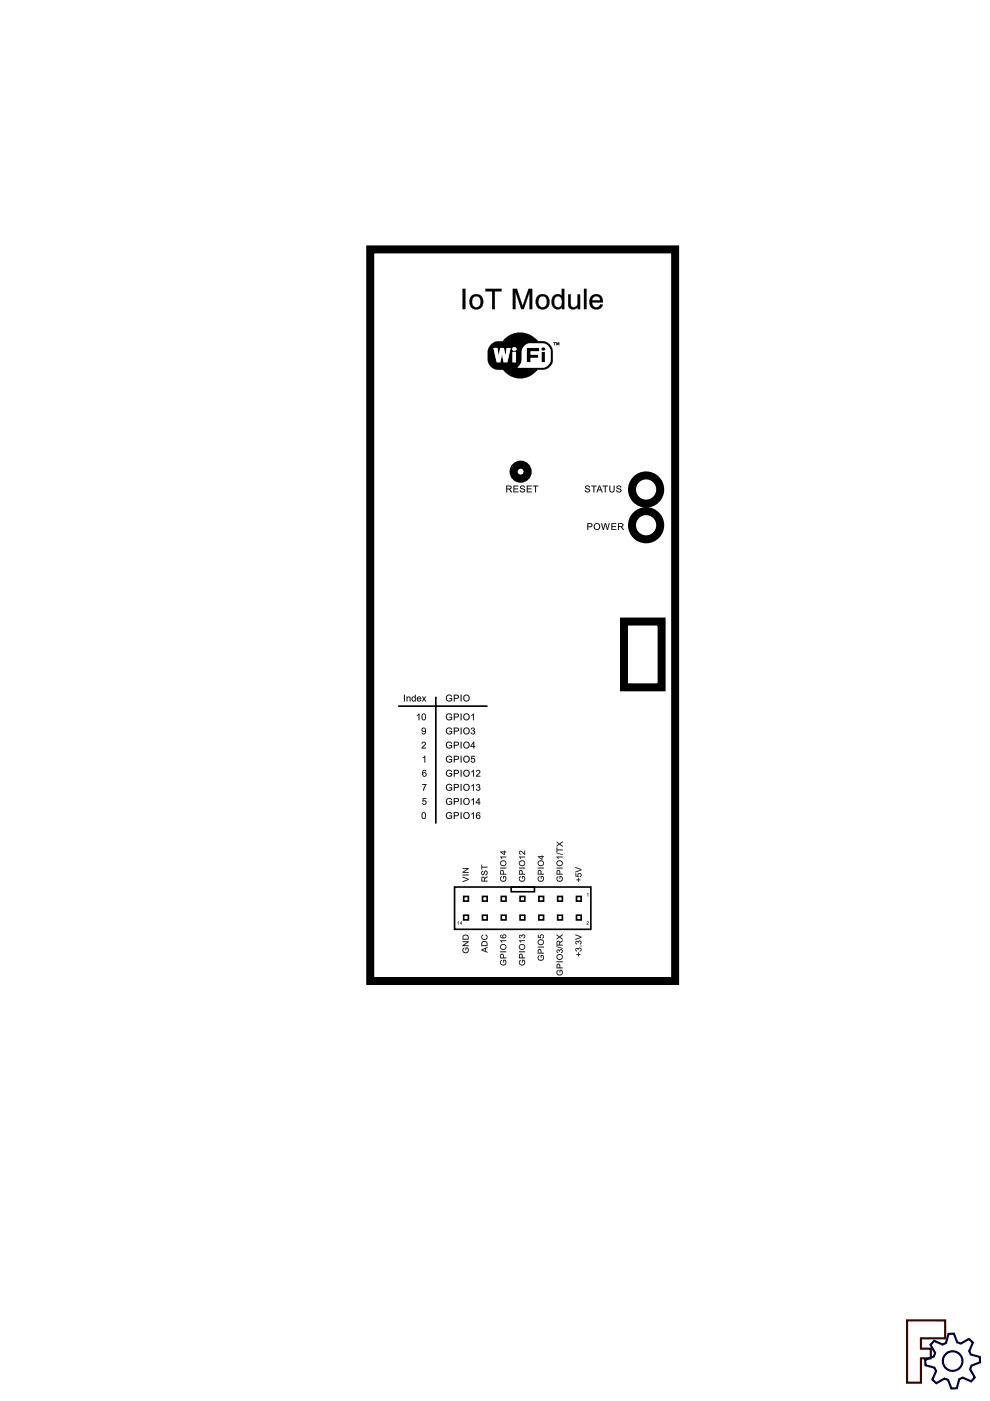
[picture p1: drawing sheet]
<svg xmlns="http://www.w3.org/2000/svg" width="210mm" height="297mm" viewBox="0 0 210 297" stroke-linecap="round" stroke-linejoin="round" font-family="sans-serif">
<path d="M192.3 279.9l8.1 .1v3.7h-5.1v2.2h2v2.1h-2v5.2h-3z" fill="none" stroke="#370700" stroke-width=".45"/>
<g fill="none" stroke="#000137" stroke-width=".45">
<path d="M198.1 284.3l1.8 .8 .7-.4 .5-1.9h1.1l.8 1.8 .7 .3 1.7-1 .9 .7-.8 1.9 .3 .7 1.9 .5 .1 1.1-1.8 .8-.3 .7 1 1.7-.8 .9-1.8-.8-.7 .3-.5 1.9-1.2 .1-.7-1.8-.8-.3-1.7 1-.8-.8 .8-1.8-.4-.7-1.9-.5v-1.2l1.8-.7 .3-.8-1-1.7z"/>
<circle cx="202" cy="288.6" r="2.08"/>
</g>
<g fill="#000">
<path d="M124.4 189.5l.3-.2v.8l-.1-.6zM124.5 195.4a.28 .28 0 0 1 .3 .2 .28 .28 0 0 1-.3 .3l.3 .1h-.4l.3-.5-.1-.1-.2 .1z"/>
<path d="M98.1 61.2h.6v4.4h-.6zM98.1 61.3v4.2h.6v-4.2zM100 62.7a1.62 1.62 0 0 1 2.5 .8 1.62 1.62 0 0 1-1.5 2.1 1.7 1.7 0 0 1-1.5-1.1 1.7 1.7 0 0 1 .5-1.8zM100 62.7a1.62 1.62 0 0 0-.3 2 1.62 1.62 0 0 0 1.8 .8 1.57 1.57 0 0 0 .8-2.2 1.57 1.57 0 0 0-2.3-.6zM100.4 63.1a1.26 1.26 0 0 0 .6 2 1.2 1.2 0 0 0 .9-1.1 1.2 1.2 0 0 0-.9-1.2zM100.3 63.1a1.01 1.01 0 0 1 1.3-.1 1.01 1.01 0 0 1 .3 1.3 .95 .95 0 0 1-1.1 .9 .95 .95 0 0 1-.7-1.2zM102.9 61.2h3.5v.6h-1.5v3.8h-.6v-3.8h-1.4zM102.9 61.3v.5l1.5-.1-.1 3.8h.6v-3.8l1.4 .1v-.5zM108.7 61.2h.9l1.2 3.7 1.2-3.7h.9v4.4h-.7l.1-3.6-1.2 3.6h-.6l-1.2-3.7v3.7h-.6zM108.7 61.3v4.2h.6v-3.8l1.2 3.8h.5l1.3-3.7v3.7h.5v-4.2h-.7l-1.3 3.7-1.2-3.7zM114.1 62.7a1.62 1.62 0 0 1 2.4 .8 1.62 1.62 0 0 1-1.5 2.1 1.7 1.7 0 0 1-1.4-1.1 1.7 1.7 0 0 1 .5-1.8zM114.1 62.7a1.62 1.62 0 0 0-.4 2 1.62 1.62 0 0 0 1.8 .8 1.57 1.57 0 0 0 .9-2.2 1.57 1.57 0 0 0-2.3-.6zM114.4 63.1a1.26 1.26 0 0 0 .6 2 1.2 1.2 0 0 0 .9-1.1 1.2 1.2 0 0 0-.9-1.2zM114.4 63.1a1.01 1.01 0 0 1 1.3-.1 1.01 1.01 0 0 1 .3 1.3 .95 .95 0 0 1-1.1 .9 .95 .95 0 0 1-.8-1.2zM117.4 62.7a1.13 1.13 0 0 1 1.7 .1v-1.6h.6v4.4h-.6v-.5a1.09 1.09 0 0 1-1.7 .2 2.04 2.04 0 0 1 0-2.6zM117.4 62.7a1.64 1.64 0 0 0-.4 1.8 1.64 1.64 0 0 0 1.5 1l.7-.5-.1 .5h.5v-4.2h-.5v1.6a1.1 1.1 0 0 0-1.7-.2zM117.7 63.1a1.31 1.31 0 0 0 .6 2 1.23 1.23 0 0 0 .8-1.1 1.23 1.23 0 0 0-.8-1.2zM117.7 63.1a.91 .91 0 0 1 1.1-.1 .91 .91 0 0 1 .4 1 .91 .91 0 0 1-.9 1.2 .91 .91 0 0 1-.8-1.2zM120.4 62.4h.6v2.3a.77 .77 0 0 0 1 .3 .77 .77 0 0 0 .4-.9v-1.7h.6v3.2h-.5v-.5a1.12 1.12 0 0 1-1.1 .5 1.12 1.12 0 0 1-.9-.8zM120.5 62.4v2a1.08 1.08 0 0 0 .7 1.2 1.08 1.08 0 0 0 1.3-.6v.5h.5v-3.1h-.5v1.7a.8 .8 0 0 1-.7 1.1 .8 .8 0 0 1-.8-1v-1.8zM123.8 61.2h.6v4.4h-.6zM123.8 61.3v4.2h.5v-4.2zM125.4 62.8a1.46 1.46 0 0 1 1.7-.3 1.46 1.46 0 0 1 .7 1.6h-2.3a.89 .89 0 0 0 .7 1 .89 .89 0 0 0 1.1-.6l.6 .1a1.55 1.55 0 0 1-2.2 .9 1.55 1.55 0 0 1-.7-2.2zM125.4 62.8a1.59 1.59 0 0 0-.3 2 1.59 1.59 0 0 0 2 .7l.4-.4 .3-.5-.5-.1a.91 .91 0 0 1-1.1 .7 .91 .91 0 0 1-.7-1.1h2.3a1.99 1.99 0 0 0-.6-1.5l-.5-.2h-.6zM125.8 63.1l-.3 .6h1.7a.83 .83 0 0 0-.4-.8 .83 .83 0 0 0-1 .2zM125.8 63l.4-.2h.5l.4 .3 .2 .6h-1.8z"/>
<path d="M98.1 61.3h.6v4.2h-.6zM100 62.7a1.59 1.59 0 0 1 2.4 .8 1.59 1.59 0 0 1-1.4 2.1 1.67 1.67 0 0 1-1.4-1.1 1.67 1.67 0 0 1 .4-1.8zM100.3 63.1a1.29 1.29 0 0 0 .7 2.1 1.23 1.23 0 0 0 .9-1.2 1.23 1.23 0 0 0-.9-1.2zM102.9 61.3h3.4v.5h-1.4v3.7h-.6v-3.7h-1.4zM108.7 61.3h.9l1.2 3.6 1.3-3.6h.7v4.2h-.5v-3.5l-1.3 3.5h-.5l-1.2-3.6v3.6h-.6zM114.1 62.7a1.59 1.59 0 0 1 2.4 .8 1.59 1.59 0 0 1-1.5 2.1 1.67 1.67 0 0 1-1.4-1.1 1.67 1.67 0 0 1 .5-1.8zM114.4 63.1a1.29 1.29 0 0 0 .6 2.1 1.23 1.23 0 0 0 1-1.2 1.23 1.23 0 0 0-1-1.2zM117.4 62.7a1.15 1.15 0 0 1 1.7 .1v-1.5h.5v4.2h-.5v-.4a1.28 1.28 0 0 1-1.5 .3 1.28 1.28 0 0 1-.7-1.4l.2-.9zM117.7 63.1a1.34 1.34 0 0 0 .6 2.1 1.26 1.26 0 0 0 .9-1.2 1.26 1.26 0 0 0-.9-1.2zM120.5 62.4h.5v1.8a.77 .77 0 0 0 .8 .9 .77 .77 0 0 0 .7-1v-1.7h.5v3.1h-.5v-.4a1.1 1.1 0 0 1-1.3 .5 1.1 1.1 0 0 1-.7-1.2zM123.8 61.3h.5v4.2h-.5zM125.4 62.8a1.45 1.45 0 0 1 1.7-.3 1.45 1.45 0 0 1 .7 1.6h-2.3a.9 .9 0 0 0 .7 1 .9 .9 0 0 0 1.1-.6l.5 .1a1.52 1.52 0 0 1-2.1 .9 1.52 1.52 0 0 1-.6-2.2zM125.8 63l-.3 .7h1.8a.86 .86 0 0 0-.5-.8 .86 .86 0 0 0-1 .1z"/>
<path d="M117.4 72.6l.2 .1v.5h.1l-.1-.5 .3-.1zM117.3 72.5h.6v.2h-.2v.5h-.2l.1-.5h-.3zM118 72.6v.6l.1-.5 .1 .4 .3-.4 .1 .5v-.6h-.2l-.1 .5-.2-.5zM117.9 72.6h.2l.2 .4 .1-.4h.2v.6h-.2l.1-.5-.2 .5h-.1l-.1-.5v.5h-.2zM104.1 73l1.2-.6h1.3a4.8 4.8 0 0 1 7.5-.1h1.1a2.43 2.43 0 0 1 2 2.9 2.55 2.55 0 0 1-1.5 3.1l-1.7 .1a4.6 4.6 0 0 1-7.3 0h-1.2a2.3 2.3 0 0 1-2.1-2.1v-2.1zM104.2 73l-.7 1.2-.1 2.1a2.26 2.26 0 0 0 2.1 2.1h1.2a4.5 4.5 0 0 0 7.3 0h1a2.2 2.2 0 0 0 2.2-2.6 3.6 3.6 0 0 0-.4-2.4l-1-.9-1.7-.1a4.8 4.8 0 0 0-7.5 0h-1a1.9 1.9 0 0 0-1.4 .6zM104.6 73.8l.7 3h.8l.3-1.7 .4 1.7h.8l.7-3h-.9l-.2 1.6-.4-1.6h-.7l-.4 1.7-.2-1.7zM104.6 73.7h.9l.2 1.8 .4-1.7h.8l.3 1.6 .2-1.6h.9l-.7 3h-.9l-.3-1.7-.3 1.7h-.8zM108.7 74.6v2.2h.7v-2.2zM108.6 74.6h.8v2.2h-.8zM108.6 74a.45 .45 0 0 1 .9 0 .45 .45 0 0 1-.9 0zM108.7 74a.41 .41 0 0 0 .8 0 .41 .41 0 0 0-.8 0zM111.2 73.3l.3-.3a8 8 0 0 1 3.6-.2 1.79 1.79 0 0 1 1.7 1.7v1.7a1.85 1.85 0 0 1-2 1.8h-5.2a2.62 2.62 0 0 0 1-2.7v-1.1zM111.2 73.3l-.4 .6-.1 .5a3.9 3.9 0 0 1-1 3.6l4.3-.1a2.1 2.1 0 0 0 2.7-1.4v-2l-.1-.6-.6-.8-.9-.3a7.9 7.9 0 0 0-3.6 .3zM114.8 74.6v2.2h.8v-2.2zM114.8 74.6h.8v2.2h-.8zM114.8 74a.45 .45 0 0 1 .9 0 .45 .45 0 0 1-.9 0zM114.8 74a.41 .41 0 0 0 .8 0 .41 .41 0 0 0-.8 0zM111.7 73.8v3h.8v-.9h1.6v-.7h-1.6v-.7h1.8v-.7zM111.7 73.8h2.6v.7h-1.8v.7h1.6v.7h-1.6v.9h-.8z"/>
<path d="M107.3 102.9h.7a.4 .4 0 0 1 .5 .4 .4 .4 0 0 1-.4 .4l.5 .7h-.2l-.5-.6h-.4v.6h-.2zM107.3 103v1.4h.2v-.7l.4 .1 .5 .6h.2l-.6-.7a.39 .39 0 0 0 .5-.4 .39 .39 0 0 0-.5-.3zM107.5 103.1v.5h.4a.24 .24 0 0 0 .4-.2 .24 .24 0 0 0-.3-.3zM107.5 103.1h.6a.26 .26 0 0 1 .2 .4 .26 .26 0 0 1-.4 .1h-.4zM108.8 102.9h1.1v.2h-.9v.5h.8v.1h-.8v.5h.9v.2h-1.1zM108.9 103v1.4h1v-.2h-.9v-.5h.8v-.1h-.8v-.5h.9v-.1zM110.4 103a.56 .56 0 0 1 .9 .4h-.2a.31 .31 0 0 0-.3-.3 .31 .31 0 0 0-.3 .3 .74 .74 0 0 1 .8 .7 .61 .61 0 0 1-.6 .3 .61 .61 0 0 1-.5-.5h.2a.37 .37 0 0 0 .3 .3 .37 .37 0 0 0 .4-.3l-.6-.3a.35 .35 0 0 1-.1-.6zM110.4 103.1a.44 .44 0 0 0 0 .5 .44 .44 0 0 0 .5 .2h.1a.3 .3 0 0 1 0 .5 .3 .3 0 0 1-.4-.1l-.2-.3h-.2a.54 .54 0 0 0 .6 .5 .54 .54 0 0 0 .5-.6l-.9-.4a.34 .34 0 0 1 .4-.3 .34 .34 0 0 1 .3 .3h.2a.55 .55 0 0 0-.9-.3zM111.7 102.9h1v.2h-.8v.5h.8v.1h-.8v.5h.9v.2h-1.1zM111.7 103v1.4h1v-.2h-.8v-.5h.8v-.1h-.8v-.5h.8v-.1zM113 102.9h1.1v.2h-.5l.1 1.3h-.3l.1-1.3h-.5zM113 103v.1h.5v1.3h.1v-1.3h.5v-.1z"/>
<path d="M107.3 103h.7a.4 .4 0 0 1 .5 .3 .4 .4 0 0 1-.4 .4l.5 .7h-.2l-.4-.6h-.3h-.2v.6h-.2zM107.5 103.1v.5h.4a.25 .25 0 0 0 .4-.2 .25 .25 0 0 0-.3-.3zM108.9 103h1v.1h-.9v.5h.8v.1h-.8v.5h.9v.2h-1zM110.4 103a.57 .57 0 0 1 .9 .4h-.2a.31 .31 0 0 0-.3-.3 .31 .31 0 0 0-.3 .3 .73 .73 0 0 1 .8 .7 .6 .6 0 0 1-.6 .3 .6 .6 0 0 1-.5-.5h.2a.35 .35 0 0 0 .4 .4 .35 .35 0 0 0 .3-.5h-.1a.5 .5 0 0 1-.6-.2 .5 .5 0 0 1 0-.6zM111.7 103h1v.1h-.8v.5h.8v.1h-.8v.5h.8v.2h-1zM113 103h1.1v.1h-.5v1.3h-.1v-1.3h-.5z"/>
<path d="M124.2 103a.56 .56 0 0 1 .9 .4h-.2a.31 .31 0 0 0-.3-.3 .31 .31 0 0 0-.3 .3 .74 .74 0 0 1 .8 .7 .61 .61 0 0 1-.6 .3 .61 .61 0 0 1-.5-.5h.2a.37 .37 0 0 0 .3 .3 .37 .37 0 0 0 .4-.3l-.7-.3a.35 .35 0 0 1 0-.6zM124.2 103.1a.44 .44 0 0 0-.1 .5 .44 .44 0 0 0 .6 .2h.1a.3 .3 0 0 1 0 .5 .3 .3 0 0 1-.4-.1l-.2-.3h-.2a.54 .54 0 0 0 .6 .5 .54 .54 0 0 0 .4-.6l-.8-.4a.34 .34 0 0 1 .4-.3 .34 .34 0 0 1 .3 .3h.2a.55 .55 0 0 0-.9-.3zM125.3 102.9h1.2v.2h-.5v1.3h-.2v-1.3h-.5zM125.4 103v.1h.4v1.3h.2v-1.3h.5v-.1zM127 102.9h.2l.6 1.5h-.2l-.2-.4h-.6l-.1 .4h-.3zM127 103l-.5 1.4h.2l.1-.5h.6l.2 .5h.2l-.6-1.4zM127.1 103.1l-.2 .7h.4zM127.1 103.1l.3 .7h-.5zM127.8 102.9h1.1v.2h-.5v1.3h-.2v-1.3h-.4zM127.8 103v.1h.4v1.3h.2v-1.3h.5v-.1zM129.2 102.9h.2v.9a.37 .37 0 0 0 .2 .4 .37 .37 0 0 0 .5-.2v-1.1h.2v.9a.57 .57 0 0 1-.5 .6 .57 .57 0 0 1-.6-.6zM129.2 103v.8a.55 .55 0 0 0 .6 .6 .55 .55 0 0 0 .5-.6v-.8h-.2v.8a.39 .39 0 0 1-.3 .5 .39 .39 0 0 1-.4-.5v-.8zM130.8 103a.56 .56 0 0 1 .9 .4h-.2a.31 .31 0 0 0-.3-.3 .31 .31 0 0 0-.3 .3 .74 .74 0 0 1 .9 .7 .61 .61 0 0 1-.7 .3 .61 .61 0 0 1-.5-.5h.2a.37 .37 0 0 0 .4 .3 .37 .37 0 0 0 .3-.3l-.6-.3a.35 .35 0 0 1-.1-.6zM130.8 103.1a.44 .44 0 0 0 0 .5 .44 .44 0 0 0 .5 .2h.1a.3 .3 0 0 1 .1 .5 .3 .3 0 0 1-.5-.1l-.2-.3h-.2a.54 .54 0 0 0 .6 .5 .54 .54 0 0 0 .5-.6l-.8-.4a.34 .34 0 0 1 .3-.3 .34 .34 0 0 1 .4 .3h.1a.55 .55 0 0 0-.9-.3z"/>
<path d="M124.2 103a.57 .57 0 0 1 .9 .4h-.2a.31 .31 0 0 0-.4-.3 .31 .31 0 0 0-.2 .3 .73 .73 0 0 1 .8 .7 .6 .6 0 0 1-.6 .3 .6 .6 0 0 1-.5-.5h.2a.35 .35 0 0 0 .3 .4 .35 .35 0 0 0 .3-.5 .5 .5 0 0 1-.6-.2 .5 .5 0 0 1 0-.6zM125.4 103h1.1v.1h-.5v1.3h-.2v-1.3h-.4zM127 103h.2l.6 1.4h-.2l-.2-.4h-.6l-.1 .4h-.2zM127.1 103.1l-.2 .7h.5zM127.8 103h1.1v.1h-.5v1.3h-.2v-1.3h-.4zM129.2 103h.2v.8a.38 .38 0 0 0 .2 .4 .38 .38 0 0 0 .5-.2v-1h.2v.8a.56 .56 0 0 1-.5 .6 .56 .56 0 0 1-.6-.6zM130.8 103a.57 .57 0 0 1 .9 .4h-.2a.31 .31 0 0 0-.3-.3 .31 .31 0 0 0-.3 .3 .73 .73 0 0 1 .9 .7 .6 .6 0 0 1-.7 .3 .6 .6 0 0 1-.5-.5h.2a.35 .35 0 0 0 .4 .4 .35 .35 0 0 0 .3-.5h-.1a.5 .5 0 0 1-.6-.2 .5 .5 0 0 1 0-.6z"/>
<path d="M124.5 110.9h.8a.42 .42 0 0 1 .3 .5 .42 .42 0 0 1-.3 .4h-.6v.6h-.2zM124.5 110.9v1.5h.2v-.6h.4a.43 .43 0 0 0 .5-.5 .43 .43 0 0 0-.5-.4zM124.7 111.1v.5h.5a.25 .25 0 0 0 .2-.2 .25 .25 0 0 0-.1-.3zM124.7 111.1h.4a.27 .27 0 0 1 .3 .2 .27 .27 0 0 1-.2 .3h-.5zM125.9 111.6a.73 .73 0 0 1 1.4 0 .73 .73 0 0 1-1.4 0zM125.9 111.6a.71 .71 0 0 0 1.4 0 .71 .71 0 0 0-1.4 0zM126.1 111.6a.52 .52 0 0 0 1 0 .52 .52 0 0 0-1 0zM126.1 111.6a.55 .55 0 0 1 1.1 0 .55 .55 0 0 1-1.1 0zM127.4 110.9h.2l.3 1.3 .3-1.3h.3l.3 1.3 .3-1.3h.2l-.4 1.5h-.2l-.3-1.3-.4 1.3h-.2zM127.4 110.9l.4 1.5h.2l.4-1.3 .3 1.3h.2l.4-1.5h-.2l-.3 1.3-.3-1.3h-.3l-.3 1.3-.3-1.3zM129.6 110.9h1.1v.2h-.9v.4h.8v.2h-.8v.5h.9v.2h-1.1zM129.6 110.9v1.5h1.1v-.2h-.9v-.5h.8v-.2h-.8v-.4h.9v-.2zM131 110.9h.7a.4 .4 0 0 1 .5 .4 .4 .4 0 0 1-.4 .4l.5 .7h-.2l-.5-.6-.4-.1v.7h-.2zM131 110.9v1.5h.2v-.7l.4 .1 .5 .6h.2l-.6-.7a.39 .39 0 0 0 .5-.4 .39 .39 0 0 0-.5-.4zM131.2 111.1v.5l.4-.1a.24 .24 0 0 0 .4-.1 .24 .24 0 0 0-.3-.3zM131.2 111.1h.6a.26 .26 0 0 1 .2 .3 .26 .26 0 0 1-.4 .2h-.4z"/>
<path d="M124.5 110.9h.6a.44 .44 0 0 1 .5 .4 .44 .44 0 0 1-.5 .5h-.4v.6h-.2zM124.7 111.1v.5h.5a.26 .26 0 0 0 .2-.3 .26 .26 0 0 0-.3-.2zM125.9 111.6a.72 .72 0 0 1 1.4 0 .72 .72 0 0 1-1.4 0zM126.1 111.6a.53 .53 0 0 0 1 0 .53 .53 0 0 0-1 0zM127.4 110.9h.2l.3 1.3 .3-1.3h.3l.3 1.3 .3-1.3h.2l-.4 1.5h-.2l-.3-1.3-.4 1.3h-.2zM129.6 110.9h1.1v.2h-.9v.4h.8v.2h-.8v.5h.9v.2h-1.1zM131 110.9h.7a.4 .4 0 0 1 .5 .4 .4 .4 0 0 1-.4 .4l.5 .7h-.2l-.4-.6-.2-.1h-.3v.7h-.2zM131.2 111.1v.5h.4a.25 .25 0 0 0 .4-.2 .25 .25 0 0 0-.3-.3z"/>
<path d="M97 195.5l.3-.2v.7l-.1-.5zM97.8 195.3l.2 .5-.1 .2-.1-.1h-.3zM97.8 195.5l-.2 .3h.2z"/>
<path d="M97 195.5l.3-.2v.7l-.1-.5zM97 195.5h.2l.1 .5v-.7zM97.8 195.3l.2 .5-.1 .2-.1-.1h-.3zM97.8 195.3l-.3 .6h.3l.1 .1 .1-.2zM97.8 195.5l-.2 .3h.2zM97.8 195.4v.4h-.2z"/>
<path d="M98.1 185.9l1.3 .5v.1l-1.3 .5v-.2l1.1-.4-1.1-.4zM98.1 185.4h1.3v.2h-1.3zM98.1 184h1.3v.2l-1 .7h1v.2h-1.3v-.2l1-.7h-1z"/>
<path d="M98.1 185.8l1.3 .6v.1l-1.3 .5v-.2l1.1-.4-1.1-.4zM98.1 185.9v.1l1.2 .4-1.2 .4v.2l1.3-.5v-.1zM98.1 185.4h1.3v.2h-1.3zM98.1 185.4v.2h1.3v-.2zM98.1 184h1.3v.2l-1 .7h1v.2h-1.3v-.2l1-.7h-1zM98.1 184v.2h1l-1 .7v.2h1.3v-.2h-1.1l1.1-.7v-.2z"/>
<path d="M102.2 186l.3-.1 .3 .3 .6-.4v.2l-.6 .5v.2h.6v.2h-1.3zM102.3 186.1l-.1 .6h.4v-.3a.23 .23 0 0 0 0-.3 .23 .23 0 0 0-.3 0zM102.1 184.7l.3-.1v.2a.28 .28 0 0 0-.2 .3 .28 .28 0 0 0 .3 .2v-.1a.45 .45 0 0 1 .2-.5 .45 .45 0 0 1 .6 .1 .53 .53 0 0 1-.4 .8l.3-.6-.2-.3-.2 .3a.43 .43 0 0 1-.2 .5 .43 .43 0 0 1-.6-.2 .43 .43 0 0 1 .1-.6zM102.1 183.3h.1v.5h1.2v.1h-1.2v.5h-.1z"/>
<path d="M102.1 186a.36 .36 0 0 1 .4-.1 .36 .36 0 0 1 .3 .3l.6-.4v.2l-.6 .4v.3h.6v.2h-1.3zM102.2 186l-.1 .9h1.3v-.2h-.6v-.3l.6-.4v-.2l-.6 .5a.35 .35 0 0 0-.2-.4 .35 .35 0 0 0-.4 .1zM102.3 186.1l-.1 .6h.4v-.3a.22 .22 0 0 0-.1-.3 .22 .22 0 0 0-.2 0zM102.3 186.1a.24 .24 0 0 1 .3 0 .24 .24 0 0 1 0 .3v.3h-.4zM102.1 184.7l.3-.1 .1 .2a.28 .28 0 0 0-.3 .3 .28 .28 0 0 0 .3 .2v-.1a.46 .46 0 0 1 .2-.5 .46 .46 0 0 1 .6 .1 .51 .51 0 0 1-.4 .8v-.2a.33 .33 0 0 0 .3-.3 .33 .33 0 0 0-.3-.3l-.2 .6a.35 .35 0 0 1-.5 .1 .35 .35 0 0 1-.2-.4zM102.2 184.8a.4 .4 0 0 0-.1 .5 .4 .4 0 0 0 .6 .1l.1-.6a.32 .32 0 0 1 .5 .3 .32 .32 0 0 1-.4 .3v.2a.48 .48 0 0 0 .5-.5 .48 .48 0 0 0-.6-.5l-.3 .8a.31 .31 0 0 1-.3-.3 .31 .31 0 0 1 .2-.3v-.2zM102.1 183.3h.1v.5h1.2v.1h-1.2v.5h-.1zM102.1 183.3v1.1h.1v-.5h1.2v-.1h-1.2v-.5z"/>
<path d="M106.2 185.9l.2-.1 .1 .1a.51 .51 0 0 0-.1 .8 .51 .51 0 0 0 .7 0 .51 .51 0 0 0 0-.8h-.3v.4h-.1v-.5h.5a.67 .67 0 0 1 .1 .9 .67 .67 0 0 1-1 .1 .67 .67 0 0 1-.1-.9zM106.2 184.5l.5 .1 .1 .7h.5v.1h-1.2zM106.2 184.7v.6h.5l-.1-.6zM106.1 184h1.2v.1h-1.2zM106 183a.65 .65 0 0 1 1.3 0 .65 .65 0 0 1-1.3 0zM106.2 183a.5 .5 0 0 0 1 0 .5 .5 0 0 0-1 0zM106 181.6h1.3v.2h-1l.2 .3h-.1zM106.1 180.5h.8v-.1h.1v.1h.3v.2h-.3v.6h-.1zM106.3 180.7l.6 .4v-.4z"/>
<path d="M106.2 185.9l.2-.1 .1 .1-.3 .4 .2 .4a.51 .51 0 0 0 .7-.1 .51 .51 0 0 0 0-.7h-.3v.4h-.1v-.6h.5a.68 .68 0 0 1 .1 1 .68 .68 0 0 1-1 .1 .68 .68 0 0 1-.1-.9zM106.2 185.9a.66 .66 0 0 0 .1 .9 .66 .66 0 0 0 1-.1 .66 .66 0 0 0-.1-.9h-.5v.5h.1v-.4a.48 .48 0 0 1 .4 .7 .48 .48 0 0 1-.8 .1l-.2-.5 .3-.3-.1-.1zM106.2 184.5h.5l.1 .8h.5v.1h-1.3zM106.2 184.5l-.1 .9h1.2v-.1h-.5l-.1-.7zM106.3 184.7l-.1 .6h.5l-.1-.6zM106.2 184.7h.4l.1 .6h-.5zM106 184h1.3v.1h-1.3zM106.1 184v.1h1.2v-.1zM106 183a.7 .7 0 0 1 1.4 0 .7 .7 0 0 1-1.4 0zM106.1 183a.64 .64 0 0 0 1.2 0 .64 .64 0 0 0-1.2 0zM106.2 183a.5 .5 0 0 0 1 0 .5 .5 0 0 0-1 0zM106.2 183a.48 .48 0 0 1 .9 0 .48 .48 0 0 1-.9 0zM106 181.6h1.3v.2h-1l.2 .3h-.1zM106 181.6l.4 .5h.1l-.2-.3h1v-.2zM106 180.5h.9v-.1h.1v.1h.3v.2h-.3v.6h-.1l-.9-.6zM106.1 180.5l.8 .8h.1v-.6h.3v-.2l-.3 .1v-.2h-.1v.2zM106.3 180.7l.6 .4v-.4zM106.3 180.7h.6v.4z"/>
<path d="M110.2 185.9l.2-.1v.1a.51 .51 0 0 0 0 .8 .51 .51 0 0 0 .7 0 .51 .51 0 0 0 0-.8h-.3v.4h-.1v-.5h.4a.67 .67 0 0 1 .1 .9 .67 .67 0 0 1-.9 .1 .67 .67 0 0 1-.1-.9zM110.2 184.5l.5 .1 .1 .7h.5v.1h-1.3zM110.2 184.7v.6h.5l-.1-.6zM110 184h1.3v.1h-1.3zM110 183a.65 .65 0 0 1 1.3 0 .65 .65 0 0 1-1.3 0zM110.2 183a.5 .5 0 0 0 1 0 .5 .5 0 0 0-1 0zM110 181.6h1.3v.2h-1l.2 .3h-.1zM110.1 180.5a.85 .85 0 0 1 1.1 .5v-.6h.1v.8l-.3-.1a.57 .57 0 0 0-.8-.4l.2 .5-.3-.3z"/>
<path d="M110.2 185.9l.2-.1 .1 .1-.3 .4 .2 .4a.51 .51 0 0 0 .7-.1 .51 .51 0 0 0 0-.7h-.3v.4h-.1v-.6h.4a.68 .68 0 0 1 .2 1 .68 .68 0 0 1-1 .1 .68 .68 0 0 1-.1-.9zM110.2 185.9a.66 .66 0 0 0 .1 .9 .66 .66 0 0 0 .9-.1 .66 .66 0 0 0-.1-.9h-.4v.5h.1v-.4a.48 .48 0 0 1 .3 .7 .48 .48 0 0 1-.8 .1l-.1-.5 .2-.3v-.1zM110.2 184.5h.5l.1 .8h.5v.1h-1.3zM110.2 184.5l-.2 .9h1.3v-.1h-.5l-.1-.7zM110.2 184.7v.6h.5l-.1-.6zM110.2 184.7h.4l.1 .6h-.5zM110 184h1.3v.1h-1.3zM110 184v.1h1.3v-.1zM110 183a.66 .66 0 0 1 1.3 0 .66 .66 0 0 1-1.3 0zM110 183a.65 .65 0 0 0 1.3 0 .65 .65 0 0 0-1.3 0zM110.2 183a.47 .47 0 0 0 .9 0 .47 .47 0 0 0-.9 0zM110.2 183a.48 .48 0 0 1 .9 0 .48 .48 0 0 1-.9 0zM110 181.6h1.3v.2h-1l.2 .3h-.1zM110 181.6l.4 .5h.1l-.2-.3h1v-.2zM110.1 180.5a.84 .84 0 0 1 1.1 .5v-.6h.1v.8l-.7-.6a.24 .24 0 0 0-.4 .1 .24 .24 0 0 0 .2 .3v.2a.41 .41 0 0 1-.4-.3 .41 .41 0 0 1 .1-.4zM110.1 180.5v.4l.3 .3v-.2a.25 .25 0 0 1-.2-.3 .25 .25 0 0 1 .4-.1l.7 .6v-.8h-.1v.6l-.3-.2a.51 .51 0 0 0-.8-.3z"/>
<path d="M114.2 185.9l.2-.1v.1a.51 .51 0 0 0 0 .8 .51 .51 0 0 0 .7 0 .51 .51 0 0 0-.1-.8h-.2v.4h-.1v-.5h.4a.67 .67 0 0 1 .1 .9 .67 .67 0 0 1-.9 .1 .67 .67 0 0 1-.1-.9zM114.2 184.5l.5 .1 .1 .7h.5v.1h-1.3zM114.2 184.7v.6h.4v-.6zM114 184h1.3v.1h-1.3zM114 183a.65 .65 0 0 1 1.3 0 .65 .65 0 0 1-1.3 0zM114.2 183a.48 .48 0 0 0 .9 0 .48 .48 0 0 0-.9 0zM114 181.5h.9v-.1h.1v.1h.3v.2h-.3v.6h-.1zM114.3 181.7l.6 .4v-.4z"/>
<path d="M114.2 185.9l.2-.1v.1l-.2 .4 .2 .4a.51 .51 0 0 0 .7-.1 .51 .51 0 0 0-.1-.7h-.2v.4h-.2v-.6h.5a.68 .68 0 0 1 .1 1 .68 .68 0 0 1-.9 .1 .68 .68 0 0 1-.1-.9zM114.2 185.9a.66 .66 0 0 0 .1 .9 .66 .66 0 0 0 .9-.1 .66 .66 0 0 0-.1-.9h-.4v.5h.1v-.4a.48 .48 0 0 1 .3 .7 .48 .48 0 0 1-.8 .1l-.2-.5 .3-.3v-.1zM114.1 184.5h.6l.1 .8h.5v.1h-1.3zM114.2 184.5l-.2 .9h1.3v-.1h-.5l-.1-.7zM114.2 184.7v.6h.4v-.6zM114.2 184.7h.4v.6h-.4zM114 184h1.3v.1h-1.3zM114 184v.1h1.3v-.1zM114 183a.66 .66 0 0 1 1.3 0 .66 .66 0 0 1-1.3 0zM114 183a.65 .65 0 0 0 1.3 0 .65 .65 0 0 0-1.3 0zM114.2 183a.47 .47 0 0 0 .9 0 .47 .47 0 0 0-.9 0zM114.1 183a.5 .5 0 0 1 1 0 .5 .5 0 0 1-1 0zM114 181.5h.9l-.1-.1h.2v.1h.3v.2h-.3v.6h-.1l-.9-.6zM114 181.5l.9 .8h.1v-.6h.3v-.2l-.3 .1v-.2h-.1v.2zM114.3 181.7l.6 .4v-.4zM114.3 181.7h.6v.4z"/>
<path d="M118.2 185.9l.2-.1v.1a.51 .51 0 0 0 0 .8 .51 .51 0 0 0 .7 0 .51 .51 0 0 0-.1-.8h-.2v.4h-.2v-.5h.5a.67 .67 0 0 1 .1 .9 .67 .67 0 0 1-.9 .1 .67 .67 0 0 1-.1-.9zM118.1 184.5l.6 .1 .1 .7h.5v.1h-1.3zM118.2 184.7v.6h.4v-.6zM118 184h1.3v.1h-1.3zM118 183a.65 .65 0 0 1 1.3 0 .65 .65 0 0 1-1.3 0zM118.2 183a.48 .48 0 0 0 .9 0 .48 .48 0 0 0-.9 0zM118 181.6h1.3v.2h-1l.2 .3h-.2zM118 180.8l1.3 .4v.1l-1.3-.4zM118 179.7h.2v.4h1.1v.2h-1.1v.4h-.2zM118 178.4l.6 .5 .7-.5v.2l-.5 .4 .5 .4v.2l-.7-.5-.6 .4v-.2l.5-.3-.5-.4z"/>
<path d="M118.2 185.9l.2-.1v.1l-.3 .4 .3 .4a.51 .51 0 0 0 .7-.1 .51 .51 0 0 0-.1-.7h-.2v.4h-.2v-.6h.5a.68 .68 0 0 1 .1 1 .68 .68 0 0 1-.9 .1 .68 .68 0 0 1-.1-.9zM118.2 185.9a.66 .66 0 0 0 .1 .9 .66 .66 0 0 0 .9-.1 .66 .66 0 0 0-.1-.9h-.5v.5h.2v-.4a.48 .48 0 0 1 .3 .7 .48 .48 0 0 1-.8 .1l-.2-.5 .3-.3v-.1zM118.1 184.5h.6l.1 .8h.5v.1h-1.3zM118.1 184.5l-.1 .9h1.3v-.1h-.5l-.1-.7zM118.2 184.7v.6h.4v-.6zM118.2 184.7h.4v.6h-.4zM118 184h1.3v.1h-1.3zM118 184v.1h1.3v-.1zM118 183a.66 .66 0 0 1 1.3 0 .66 .66 0 0 1-1.3 0zM118 183a.65 .65 0 0 0 1.3 0 .65 .65 0 0 0-1.3 0zM118.2 183a.47 .47 0 0 0 .9 0 .47 .47 0 0 0-.9 0zM118.1 183a.5 .5 0 0 1 1 0 .5 .5 0 0 1-1 0zM118 181.6h1.3v.2h-1l.2 .3h-.2zM118 181.6l.3 .5h.2l-.2-.3h1v-.2zM118 180.8l1.3 .3v.2l-1.3-.4zM118 180.8v.1l1.3 .4v-.1zM118 179.7h.2v.4h1.1v.2h-1.1v.4h-.2zM118 179.7v1h.2v-.4h1.1v-.2h-1.1v-.4zM118 178.4l.6 .5 .7-.5v.2l-.5 .4 .5 .3v.3l-.7-.5-.6 .4v-.2l.5-.3-.5-.4zM118 178.4v.2l.5 .4-.5 .3v.2l.6-.5 .7 .6v-.2l-.6-.4 .6-.4v-.2l-.7 .5z"/>
<path d="M122.2 186.5h.4v-.4h.1v.4h.4v.1h-.4v.4h-.1v-.4h-.4zM122 185.2h.2v.5h.3a.43 .43 0 0 1 .2-.6 .43 .43 0 0 1 .6 .3 .43 .43 0 0 1-.4 .6v-.2a.27 .27 0 0 0 .1-.4 .27 .27 0 0 0-.4 0 .27 .27 0 0 0 .1 .4v.1l-.7-.1zM122 183.8l1.3 .5v.2l-1.3 .5v-.2l1.1-.4-1.1-.4z"/>
<path d="M122.2 186.5h.4v-.4h.1v.4h.4v.1h-.4v.4h-.1v-.4h-.4zM122.2 186.5v.1h.4v.4h.1v-.4h.4v-.1h-.4v-.4h-.1v.4zM122 185.2h.2v.5h.3a.42 .42 0 0 1 .1-.5 .42 .42 0 0 1 .5 0 .41 .41 0 0 1 .2 .5 .41 .41 0 0 1-.4 .3v-.2a.27 .27 0 0 0 .1-.4 .27 .27 0 0 0-.4 0 .27 .27 0 0 0 .1 .4v.1l-.7-.1zM122 185.2v.6l.7 .1v-.1a.28 .28 0 0 1-.1-.4 .28 .28 0 0 1 .4 0 .28 .28 0 0 1-.1 .4v.2a.42 .42 0 0 0 .4-.6 .42 .42 0 0 0-.6-.2 .42 .42 0 0 0-.2 .6l-.3-.1v-.5zM122 183.8l1.3 .5v.2l-1.3 .5v-.2l1.1-.4-1.1-.4zM122 183.8v.2l1.2 .4-1.2 .4v.2l1.3-.5v-.2z"/>
<path d="M124.4 189.5l.3-.2v.8l-.1-.6zM124.4 189.5h.2l.1 .6v-.8z"/>
<path d="M124.4 195.4a.29 .29 0 0 1 .4 .2 .29 .29 0 0 1-.3 .3l.3 .1h-.4l.3-.5-.1-.1-.2 .1zM124.5 195.4l-.1 .1 .2-.1 .2 .1-.4 .5h.4h-.3l.3-.4a.21 .21 0 0 0-.1-.2 .21 .21 0 0 0-.2 0z"/>
<path d="M98.2 201l.2-.1 .1 .2a.51 .51 0 0 0-.1 .7 .51 .51 0 0 0 .8 0 .51 .51 0 0 0-.1-.7h-.2v.4h-.2v-.6h.5a.67 .67 0 0 1 .1 .9 .67 .67 0 0 1-.9 .2 .67 .67 0 0 1-.2-1zM98.1 199.6h1.3v.2l-1 .6h1v.2h-1.3v-.2l1-.7h-1zM98.2 198.4a.66 .66 0 0 1 .7-.2 .66 .66 0 0 1 .5 .6v.4h-1.3zM98.3 198.5l-.1 .6h1v-.3a.5 .5 0 0 0-.3-.5 .5 .5 0 0 0-.6 .2z"/>
<path d="M98.2 201l.2-.1 .1 .2-.3 .4 .3 .4a.51 .51 0 0 0 .6-.1 .51 .51 0 0 0 0-.7h-.2v.4h-.2v-.6h.5a.68 .68 0 0 1 .1 .9 .68 .68 0 0 1-.9 .2 .68 .68 0 0 1-.2-1zM98.2 201a.66 .66 0 0 0 .2 1 .66 .66 0 0 0 .9-.2 .66 .66 0 0 0-.1-.9h-.5v.6h.2v-.4a.48 .48 0 0 1 .3 .7 .48 .48 0 0 1-.8 0l-.2-.4 .3-.3-.1-.2zM98.1 199.6h1.3v.2l-1 .6h1v.2h-1.3v-.2l1-.7h-1zM98.1 199.6v.1h1l-1 .7v.2h1.3v-.2h-1.1l1.1-.6v-.2zM98.2 198.4a.67 .67 0 0 1 .7-.3 .67 .67 0 0 1 .5 .7v.4h-1.3zM98.2 198.4l-.1 .8h1.3l-.1-.6-.1-.3-.6-.1zM98.3 198.5l-.1 .6h1v-.3a.49 .49 0 0 0-.3-.5 .49 .49 0 0 0-.6 .2zM98.3 198.5a.55 .55 0 0 1 .7-.1 .55 .55 0 0 1 .2 .7h-1z"/>
<path d="M102.1 201.3l1.3-.5v.2l-.4 .1v.6l.4 .1v.2l-1.3-.5zM102.1 201.3v.2l1.3 .5v-.2l-.4-.1v-.6l.4-.1v-.2zM102.2 201.4l.6 .2v-.4zM102.2 201.4l.6-.2v.4zM102.2 199.7a.67 .67 0 0 1 .7-.2 .67 .67 0 0 1 .5 .6v.5h-1.3zM102.2 199.7l-.1 .9h1.3l-.1-.7-.2-.2-.6-.2zM102.3 199.8l-.1 .6h1v-.3a.49 .49 0 0 0-.3-.4 .49 .49 0 0 0-.6 .1zM102.3 199.8a.55 .55 0 0 1 .7-.1 .55 .55 0 0 1 .2 .7h-1zM102.1 198.3l.3-.2 .1 .2a.45 .45 0 0 0-.1 .7 .45 .45 0 0 0 .6 0 .45 .45 0 0 0 0-.6l-.1-.1v-.2a.59 .59 0 0 1 .5 .7 .59 .59 0 0 1-.7 .5 .61 .61 0 0 1-.6-.3 .61 .61 0 0 1 0-.7zM102.2 198.3a.61 .61 0 0 0 .1 .9 .61 .61 0 0 0 .9-.2 .61 .61 0 0 0-.3-.9v.2a.41 .41 0 0 1 .3 .5 .41 .41 0 0 1-.5 .3 .41 .41 0 0 1-.5-.3 .41 .41 0 0 1 .3-.5l-.1-.1z"/>
<path d="M102.1 201.3l1.3-.5v.2l-.4 .1v.6l.4 .1v.2l-1.3-.5zM102.2 201.4l.6 .2v-.4zM102.2 199.7a.66 .66 0 0 1 .7-.2 .66 .66 0 0 1 .5 .6v.5h-1.3zM102.3 199.8l-.1 .6h1v-.3a.5 .5 0 0 0-.3-.4 .5 .5 0 0 0-.6 .1zM102.1 198.3l.3-.1 .1 .1a.47 .47 0 0 0 .1 .8 .47 .47 0 0 0 .6-.5l-.3-.3v-.2a.62 .62 0 0 1 .3 .9 .62 .62 0 0 1-.9 .2 .62 .62 0 0 1-.2-.9z"/>
<path d="M106.2 203.6l.2-.1 .1 .2a.51 .51 0 0 0-.1 .7 .51 .51 0 0 0 .7 0 .51 .51 0 0 0 0-.7h-.3v.4h-.1v-.6h.5a.67 .67 0 0 1 .1 .9 .67 .67 0 0 1-1 .2 .67 .67 0 0 1-.1-1zM106.2 202.3h.5l.1 .7h.5v.2h-1.2zM106.2 202.5v.5h.5l-.1-.5zM106.1 201.7h1.2v.2h-1.2zM106 200.7a.65 .65 0 0 1 1.3 0 .65 .65 0 0 1-1.3 0zM106.2 200.7a.5 .5 0 0 0 1 0 .5 .5 0 0 0-1 0zM106 199.4h1.3v.1h-1l.2 .3h-.1zM106.1 198.3l.3-.2v.2a.26 .26 0 0 0-.2 .3 .26 .26 0 0 0 .3 .2h.2a.41 .41 0 0 1 .1-.6 .41 .41 0 0 1 .6 .3 .41 .41 0 0 1-.5 .5 .55 .55 0 0 1-.6-.1 .55 .55 0 0 1-.2-.6zM106.7 198.5a.28 .28 0 0 0 .5 0 .28 .28 0 0 0-.5 0z"/>
<path d="M106.2 203.6l.2-.1 .1 .2-.3 .4 .2 .4a.51 .51 0 0 0 .7-.1 .51 .51 0 0 0 0-.7h-.3v.4h-.1v-.6h.5a.68 .68 0 0 1 .1 .9 .68 .68 0 0 1-1 .2 .68 .68 0 0 1-.1-1zM106.2 203.6a.66 .66 0 0 0 .1 1 .66 .66 0 0 0 1-.2 .66 .66 0 0 0-.1-.9h-.5v.6h.1v-.4a.48 .48 0 0 1 .4 .7 .48 .48 0 0 1-.8 0l-.2-.4 .3-.3-.1-.2zM106.2 202.3h.5l.1 .7h.5v.2h-1.3zM106.2 202.3l-.1 .9h1.2v-.2h-.5l-.1-.7zM106.3 202.5l-.1 .5h.5l-.1-.5zM106.2 202.5l.4-.1 .1 .6h-.5zM106 201.7h1.3v.2h-1.3zM106.1 201.7v.2h1.2v-.2zM106 200.7a.7 .7 0 0 1 1.4 0 .7 .7 0 0 1-1.4 0zM106.1 200.7a.64 .64 0 0 0 1.2 0 .64 .64 0 0 0-1.2 0zM106.2 200.7a.5 .5 0 0 0 1 0 .5 .5 0 0 0-1 0zM106.2 200.8a.48 .48 0 0 1 .9 0 .48 .48 0 0 1-.9 0zM106 199.4h1.3v.1h-1l.2 .4h-.1zM106 199.4l.4 .4h.1l-.2-.3h1v-.1zM106.1 198.3l.3-.2-.2 .3a.32 .32 0 0 0 .1 .4 .32 .32 0 0 0 .4 0 .39 .39 0 0 1-.2-.5 .39 .39 0 0 1 .5-.2 .45 .45 0 0 1 .3 .6 .45 .45 0 0 1-.6 .3l-.5-.2-.2-.3zM106.1 198.3l.1 .5a.79 .79 0 0 0 1.2-.3 .4 .4 0 0 0-.6-.4 .4 .4 0 0 0-.1 .7l-.5-.2 .2-.5zM106.7 198.5a.27 .27 0 0 0 .5 0 .27 .27 0 0 0-.5 0zM106.7 198.5a.29 .29 0 0 1 .5 0 .29 .29 0 0 1-.5 0z"/>
<path d="M110.2 203.6l.2-.1v.2a.51 .51 0 0 0 0 .7 .51 .51 0 0 0 .7 0 .51 .51 0 0 0 0-.7h-.3v.4h-.1v-.6h.4a.67 .67 0 0 1 .1 .9 .67 .67 0 0 1-.9 .2 .67 .67 0 0 1-.1-1zM110.2 202.3h.5l.1 .7h.5v.2h-1.3zM110.2 202.5v.5h.5l-.1-.5zM110 201.7h1.3v.2h-1.3zM110 200.7a.65 .65 0 0 1 1.3 0 .65 .65 0 0 1-1.3 0zM110.2 200.7a.5 .5 0 0 0 1 0 .5 .5 0 0 0-1 0zM110 199.4h1.3v.1h-1l.2 .3h-.1zM110.1 198.3l.3-.1 .2 .2a.4 .4 0 0 1 .7 0 .4 .4 0 0 1-.3 .6v-.2a.26 .26 0 0 0 .2-.3 .26 .26 0 0 0-.3-.2 .26 .26 0 0 0-.2 .3h-.1a.22 .22 0 0 0-.2-.3 .22 .22 0 0 0-.3 .3 .22 .22 0 0 0 .3 .2v.1l-.3-.2z"/>
<path d="M110.2 203.6l.2-.1 .1 .2-.3 .4 .2 .4a.51 .51 0 0 0 .7-.1 .51 .51 0 0 0 0-.7h-.3v.4h-.1v-.6h.4a.68 .68 0 0 1 .2 .9 .68 .68 0 0 1-1 .2 .68 .68 0 0 1-.1-1zM110.2 203.6a.66 .66 0 0 0 .1 1 .66 .66 0 0 0 .9-.2 .66 .66 0 0 0-.1-.9h-.4v.6h.1v-.4a.48 .48 0 0 1 .3 .7 .48 .48 0 0 1-.8 0l-.1-.4 .2-.3v-.2zM110.2 202.3h.5l.1 .7h.5v.2h-1.3zM110.2 202.3l-.2 .9h1.3v-.2h-.5l-.1-.7zM110.2 202.5v.5h.5l-.1-.5zM110.2 202.5l.4-.1 .1 .6h-.5zM110 201.7h1.3v.2h-1.3zM110 201.7v.2h1.3v-.2zM110 200.7a.66 .66 0 0 1 1.3 0 .66 .66 0 0 1-1.3 0zM110 200.7a.65 .65 0 0 0 1.3 0 .65 .65 0 0 0-1.3 0zM110.2 200.7a.47 .47 0 0 0 .9 0 .47 .47 0 0 0-.9 0zM110.2 200.8a.48 .48 0 0 1 .9 0 .48 .48 0 0 1-.9 0zM110 199.4h1.3v.1h-1l.2 .4h-.1zM110 199.4l.4 .4h.1l-.2-.3h1v-.1zM110.1 198.3l.4-.1 .1 .2a.4 .4 0 0 1 .7 0 .4 .4 0 0 1-.3 .6v-.2a.25 .25 0 0 0 .2-.3 .25 .25 0 0 0-.3-.2 .25 .25 0 0 0-.2 .4l-.1-.1a.21 .21 0 0 0-.2-.2 .21 .21 0 0 0-.2 .2 .21 .21 0 0 0 .2 .2v.1a.39 .39 0 0 1-.4-.2 .39 .39 0 0 1 .1-.4zM110.1 198.3v.4l.3 .2v-.1a.23 .23 0 0 1-.3-.2 .23 .23 0 0 1 .3-.3 .23 .23 0 0 1 .2 .3h.1a.26 .26 0 0 1 .2-.3 .26 .26 0 0 1 .3 .2 .26 .26 0 0 1-.2 .3v.2a.41 .41 0 0 0 .3-.6 .41 .41 0 0 0-.6-.2l-.1 .2-.2-.2z"/>
<path d="M114.2 202.6l.2-.1v.2a.51 .51 0 0 0 0 .7 .51 .51 0 0 0 .7 0 .51 .51 0 0 0-.1-.7h-.2v.4h-.1v-.6h.4a.67 .67 0 0 1 .1 .9 .67 .67 0 0 1-.9 .2 .67 .67 0 0 1-.1-1zM114.2 201.3h.5l.1 .7h.5v.2h-1.3zM114.2 201.5v.5h.4v-.6zM114 200.7h1.3v.2h-1.3zM114 199.7a.65 .65 0 0 1 1.3 0 .65 .65 0 0 1-1.3 0zM114.2 199.7a.48 .48 0 0 0 .9 0 .48 .48 0 0 0-.9 0zM114 198.2h.2v.5l.3 .1a.43 .43 0 0 1 .2-.7 .43 .43 0 0 1 .6 .3 .43 .43 0 0 1-.3 .6v-.2a.27 .27 0 0 0 .1-.4 .27 .27 0 0 0-.5 0 .27 .27 0 0 0 .1 .4v.1l-.7-.1z"/>
<path d="M114.2 202.6l.2-.1v.2l-.2 .4 .2 .4a.51 .51 0 0 0 .7-.1 .51 .51 0 0 0-.1-.7h-.2v.4h-.2v-.6h.5a.68 .68 0 0 1 .1 .9 .68 .68 0 0 1-.9 .2 .68 .68 0 0 1-.1-1zM114.2 202.6a.66 .66 0 0 0 .1 1 .66 .66 0 0 0 .9-.2 .66 .66 0 0 0-.1-.9h-.4v.6h.1v-.4a.48 .48 0 0 1 .3 .7 .48 .48 0 0 1-.8 0l-.2-.4 .3-.3v-.2zM114.1 201.3h.6l.1 .7h.5v.2h-1.3zM114.2 201.3l-.2 .9h1.3v-.2h-.5l-.1-.7zM114.2 201.5v.5h.4v-.5zM114.2 201.5l.4-.1v.6h-.4zM114 200.7h1.3v.2h-1.3zM114 200.7v.2h1.3v-.2zM114 199.7a.66 .66 0 0 1 1.3 0 .66 .66 0 0 1-1.3 0zM114 199.7a.65 .65 0 0 0 1.3 0 .65 .65 0 0 0-1.3 0zM114.2 199.7a.47 .47 0 0 0 .9 0 .47 .47 0 0 0-.9 0zM114.1 199.7a.5 .5 0 0 1 1 0 .5 .5 0 0 1-1 0zM114 198.2h.2v.5l.3 .1a.42 .42 0 0 1 .1-.6 .42 .42 0 0 1 .6 0 .41 .41 0 0 1 .1 .5 .41 .41 0 0 1-.3 .3v-.2a.27 .27 0 0 0 .1-.4 .27 .27 0 0 0-.4 0 .27 .27 0 0 0 0 .4v.1l-.7-.1zM114 198.2v.6l.7 .1v-.1a.28 .28 0 0 1-.1-.4 .28 .28 0 0 1 .5 0 .28 .28 0 0 1-.1 .4v.2a.42 .42 0 0 0 .3-.6 .42 .42 0 0 0-.6-.2 .42 .42 0 0 0-.1 .6l-.4-.1v-.5z"/>
<path d="M118.2 205.7l.2-.1v.2a.51 .51 0 0 0 0 .8 .51 .51 0 0 0 .7-.1 .51 .51 0 0 0-.1-.7h-.2v.4h-.2v-.6h.5a.67 .67 0 0 1 .1 1 .67 .67 0 0 1-.9 .1 .67 .67 0 0 1-.1-1zM118.1 204.4h.6l.1 .7h.5v.2h-1.3zM118.2 204.6v.5h.4v-.5zM118 203.8h1.3v.2h-1.3zM118 202.9a.65 .65 0 0 1 1.3 0 .65 .65 0 0 1-1.3 0zM118.2 202.9a.48 .48 0 0 0 .9 0 .48 .48 0 0 0-.9 0zM118.1 201.4l.3-.1 .2 .2a.4 .4 0 0 1 .7 0 .4 .4 0 0 1-.3 .6l-.1-.2a.26 .26 0 0 0 .3-.3 .26 .26 0 0 0-.4-.2 .26 .26 0 0 0-.1 .4l-.1-.1a.22 .22 0 0 0-.2-.2 .22 .22 0 0 0-.3 .2 .22 .22 0 0 0 .3 .2l-.1 .2-.3-.3zM118 200.7l1.3 .3v.2l-1.3-.4zM118.1 199.6l.4-.1 .2 .3 .6-.5v.3l-.6 .5v.2h.6v.2h-1.3zM118.2 199.7v.6h.4v-.4a.23 .23 0 0 0-.1-.2 .23 .23 0 0 0-.3 0zM118 198.1l.6 .5 .7-.5v.2l-.5 .4 .5 .3v.2l-.7-.5-.6 .5v-.2l.5-.4-.5-.3z"/>
<path d="M118.2 205.7l.2-.1v.2l-.3 .4 .3 .4a.51 .51 0 0 0 .7-.1 .51 .51 0 0 0-.1-.7h-.2v.4h-.2v-.6h.5a.68 .68 0 0 1 .1 1 .68 .68 0 0 1-.9 .1 .68 .68 0 0 1-.1-1zM118.2 205.8a.66 .66 0 0 0 .1 .9 .66 .66 0 0 0 .9-.1 .66 .66 0 0 0-.1-1h-.5v.6h.2v-.4a.48 .48 0 0 1 .3 .7 .48 .48 0 0 1-.8 .1l-.2-.5 .3-.3v-.2zM118.1 204.4h.6l.1 .7h.5v.2h-1.3zM118.1 204.4l-.1 .9h1.3v-.2h-.5l-.1-.7zM118.2 204.6v.5h.4v-.5zM118.2 204.6h.4v.5h-.4zM118 203.8h1.3v.2h-1.3zM118 203.8v.2h1.3v-.2zM118 202.9a.66 .66 0 0 1 1.3 0 .66 .66 0 0 1-1.3 0zM118 202.9a.65 .65 0 0 0 1.3 0 .65 .65 0 0 0-1.3 0zM118.2 202.9a.47 .47 0 0 0 .9 0 .47 .47 0 0 0-.9 0zM118.1 202.9a.5 .5 0 0 1 1 0 .5 .5 0 0 1-1 0zM118.1 201.4l.3-.1 .2 .2a.4 .4 0 0 1 .7 0 .4 .4 0 0 1-.4 .6v-.2a.25 .25 0 0 0 .3-.3 .25 .25 0 0 0-.4-.2 .25 .25 0 0 0-.1 .4h-.2a.21 .21 0 0 0-.1-.3 .21 .21 0 0 0-.3 .2 .21 .21 0 0 0 .3 .2l-.1 .2a.39 .39 0 0 1-.3-.3 .39 .39 0 0 1 .1-.4zM118.1 201.4l-.1 .4 .3 .3 .1-.2a.23 .23 0 0 1-.3-.2 .23 .23 0 0 1 .3-.2 .23 .23 0 0 1 .1 .3h.2a.26 .26 0 0 1 .1-.4 .26 .26 0 0 1 .4 .2 .26 .26 0 0 1-.3 .3l.1 .2a.41 .41 0 0 0 .3-.5 .41 .41 0 0 0-.6-.3l-.1 .2-.2-.2zM118 200.6l1.3 .4v.2l-1.3-.4zM118 200.7v.1l1.3 .4v-.2zM118.1 199.6a.36 .36 0 0 1 .4-.1 .36 .36 0 0 1 .2 .3l.6-.5v.3l-.5 .3-.1 .4h.6v.2h-1.3zM118.1 199.6l-.1 .9h1.3v-.2h-.6l.1-.4 .5-.3v-.3l-.6 .5a.35 .35 0 0 0-.2-.3 .35 .35 0 0 0-.4 .1zM118.2 199.7v.6h.4v-.4a.22 .22 0 0 0-.1-.2 .22 .22 0 0 0-.3 0zM118.2 199.7a.24 .24 0 0 1 .3 0 .24 .24 0 0 1 .1 .2v.4h-.5zM118 198.1l.6 .5 .7-.5v.2l-.5 .4 .5 .3v.3l-.7-.6-.6 .5v-.2l.5-.4-.5-.3zM118 198.1v.2l.5 .3-.5 .4v.2l.6-.5 .7 .5v-.2l-.6-.3 .6-.4v-.2l-.7 .5z"/>
<path d="M122.2 202.3h.4v-.4h.1v.4h.4v.1h-.4v.4h-.1v-.4h-.4zM122.1 201.1l.3-.1 .2 .2a.4 .4 0 0 1 .7-.1 .4 .4 0 0 1-.4 .7v-.2a.26 .26 0 0 0 .3-.3 .26 .26 0 0 0-.4-.2 .26 .26 0 0 0-.1 .3h-.2a.22 .22 0 0 0-.2-.3 .22 .22 0 0 0-.2 .3 .22 .22 0 0 0 .3 .2l-.1 .1-.3-.2zM123.1 200.5h.2v.2h-.2zM122.1 199.6l.3-.1 .2 .1a.4 .4 0 0 1 .7 0 .4 .4 0 0 1-.4 .7v-.2a.26 .26 0 0 0 .3-.3 .26 .26 0 0 0-.4-.2 .26 .26 0 0 0-.1 .3h-.2a.22 .22 0 0 0-.2-.3 .22 .22 0 0 0-.2 .3 .22 .22 0 0 0 .3 .2l-.1 .1-.3-.2zM122 198.1l1.3 .5v.2l-1.3 .5v-.2l1.1-.4-1.1-.4z"/>
<path d="M122.2 202.3h.4v-.4h.1v.4h.4v.1h-.4v.4h-.1v-.4h-.4zM122.2 202.3v.1h.4v.4h.1v-.4h.4v-.1h-.4v-.4h-.1v.4zM122.1 201.1l.3-.1 .2 .2a.4 .4 0 0 1 .7 0 .4 .4 0 0 1-.4 .6v-.2a.25 .25 0 0 0 .3-.3 .25 .25 0 0 0-.4-.2 .25 .25 0 0 0-.1 .4l-.2-.1a.21 .21 0 0 0-.1-.2 .21 .21 0 0 0-.3 .2 .21 .21 0 0 0 .3 .2l-.1 .1a.39 .39 0 0 1-.3-.2 .39 .39 0 0 1 .1-.4zM122.1 201.1l-.1 .4 .3 .2 .1-.1a.23 .23 0 0 1-.3-.2 .23 .23 0 0 1 .3-.3 .23 .23 0 0 1 .1 .3h.2a.26 .26 0 0 1 .1-.3 .26 .26 0 0 1 .4 .2 .26 .26 0 0 1-.3 .3v.2a.41 .41 0 0 0 .4-.6 .41 .41 0 0 0-.6-.2l-.1 .2-.2-.2zM123.1 200.5h.2v.2h-.2zM123.1 200.5v.2h.2v-.2zM122.1 199.6l.3-.1 .2 .1a.4 .4 0 0 1 .7 0 .4 .4 0 0 1-.4 .7v-.2a.25 .25 0 0 0 .3-.3 .25 .25 0 0 0-.4-.2 .25 .25 0 0 0-.1 .3h-.2a.21 .21 0 0 0-.1-.3 .21 .21 0 0 0-.3 .3 .21 .21 0 0 0 .3 .2l-.1 .1a.39 .39 0 0 1-.3-.2 .39 .39 0 0 1 .1-.4zM122.1 199.6l-.1 .4 .3 .2 .1-.1a.23 .23 0 0 1-.3-.2 .23 .23 0 0 1 .3-.3 .23 .23 0 0 1 .1 .3h.2a.26 .26 0 0 1 .1-.3 .26 .26 0 0 1 .4 .2 .26 .26 0 0 1-.3 .3v.2a.41 .41 0 0 0 .4-.6 .41 .41 0 0 0-.6-.2l-.1 .2-.2-.2zM122 198.1l1.3 .5v.2l-1.3 .5v-.2l1.1-.4-1.1-.4zM122 198.1v.2l1.2 .4-1.2 .4v.2l1.3-.5v-.2z"/>
</g>
<g fill="none" stroke="#000" stroke-width=".35">
<path d="M96.4 188.1h28.9v8.9h-28.9zM98.3 194h1v1h-1zM98.3 190.1h1v1h-1zM102.3 194h1v1h-1zM102.3 190.1h1v1h-1zM106.3 194h1v1h-1zM106.3 190.1h1v1h-1zM108.4 188.1h4.9v1h-4.9zM110.3 194h1v1h-1zM110.3 190.1h1v1h-1zM114.3 194h1v1h-1zM114.3 190.1h1v1h-1z"/>
<path d="M118.2 194h1v1h-1zM118.2 190.1h1v1h-1zM122.2 194h1v1h-1zM122.2 190.1h1v1h-1z"/>
</g>
<g fill="none" stroke="#000" stroke-width="1.7" stroke-linecap="butt">
<path d="M78.5 52.9h64.6v155.1h-64.6zM132.3 131.8h8v13.9h-8z"/>
<circle cx="110.4" cy="100" r="1.49"/>
<circle cx="137" cy="111.4" r="2.99"/>
<circle cx="137" cy="103.8" r="2.99"/>
</g>
<path d="M117.4 72.6l.2 .1v.5h.1v-.5l.2-.1zM118 72.6v.6l.1-.5 .1 .4 .3-.4 .1 .5v-.6h-.2l-.1 .4-.2-.4zM104.1 73a2.6 2.6 0 0 1 2.5-.6 4.8 4.8 0 0 1 7.5-.1h1.1a2.41 2.41 0 0 1 2 2.9 2.53 2.53 0 0 1-1.5 3.1l-1.7 .1a4.5 4.5 0 0 1-7.3 0 2.55 2.55 0 0 1-3.3-2.1l.1-2.1zM104.6 73.8l.7 3h.8l.3-1.7 .4 1.7h.8l.7-3h-.9l-.2 1.6-.4-1.6h-.7l-.4 1.7-.2-1.7zM108.7 74.6v2.2h.7v-2.2zM108.7 74a.43 .43 0 0 1 .8 0 .43 .43 0 0 1-.8 0zM111.2 73.3l.3-.2a8.2 8.2 0 0 1 3.9-.2l.8 .4 .4 .6 .1 2.3a1.83 1.83 0 0 1-1.9 1.8h-5.1l.1-.1a4 4 0 0 0 .8-3.5l.2-.5zM114.8 74.6v2.2h.8v-2.2zM114.8 74a.45 .45 0 0 1 .9 0 .45 .45 0 0 1-.9 0zM111.7 73.8v3h.8v-.9h1.6v-.7h-1.6v-.7h1.8v-.7z" fill-rule="evenodd" fill="#000"/>
<g fill="#fff">
<path d="M104.6 73.8h.9l.2 1.7 .4-1.7h.7l.4 1.6 .2-1.6h.8l-.6 2.9h-.8l-.4-1.6-.3 1.7h-.8z"/>
<path d="M108.7 74.6h.7v2.2h-.7z"/>
<path d="M108.8 73.7h.5l.2 .4-.4 .3-.3-.1-.2-.2z"/>
<path d="M104.6 73.8h.9l.2 1.6 .4-1.6h.7l.4 1.6 .2-1.6h.9l-.7 2.7a.57 .57 0 0 1-.8 .3l-.4-1.7-.3 1.7h-.8zM104.7 73.8l.6 3h.8l.3-1.8 .4 1.7h.8l.6-2.9h-.8l-.2 1.7-.4-1.7h-.7l-.4 1.7-.3-1.7z"/>
<path d="M108.6 74.6h.8v2.2h-.8zM108.7 74.6v2.2h.7v-2.2z"/>
<path d="M108.7 74a.44 .44 0 0 1 .8 0 .44 .44 0 0 1-.8 0zM108.6 74a.4 .4 0 0 0 .8 0 .4 .4 0 0 0-.8 0z"/>
<path d="M111.3 73.3l.8-.5h2.4a1.89 1.89 0 0 1 2.2 2.3v.6a1.87 1.87 0 0 1-2 2.2h-4.9a2.61 2.61 0 0 0 .8-2.5l.1-1.3zM114.8 74.6v2.2h.8v-2.2zM111.6 73.8l.1 3h.8v-.9h1.6v-.7h-1.6v-.7h1.8v-.7zM114.7 74a.45 .45 0 0 0 .9 0 .45 .45 0 0 0-.9 0z"/>
<path d="M111.3 73.3l.8-.5h2.9l.7 .2a1.8 1.8 0 0 1 1 1.2l.1 1.5a1.84 1.84 0 0 1-1 2v.1a7.7 7.7 0 0 1-3.3 .2h-2.8l.2-.2a2.88 2.88 0 0 0 .7-2.8l.1-.9zM111.3 73.3a2.06 2.06 0 0 0-.6 2.1l-.1 1.4-.8 1.1h2.7a7.7 7.7 0 0 0 3.3-.2l.5-.5 .4-.6v-1.5a1.96 1.96 0 0 0-2.5-2.2l-2.1-.1zM114.8 74.6v2.2h.8v-2.2zM114.8 74.6h.8v2.2h-.8zM111.6 73.8l.1 3h.8v-.9h1.6v-.7h-1.6v-.7h1.8v-.7zM111.6 73.7h2.8v.8h-1.9v.7h1.7v.7h-1.7v.9h-.8zM114.8 74a.4 .4 0 0 0 .8 0 .4 .4 0 0 0-.8 0zM114.8 73.8a.53 .53 0 0 1 .8 0l.1 .2a.5 .5 0 0 1-.4 .4 .5 .5 0 0 1-.5-.1l-.1-.2z"/>
</g>
<g fill="#000">
<path d="M89.5 157.4a.49 .49 0 0 1 .8 .2 .49 .49 0 0 1-.4 .6l-.3 .3h.7v.2h-.9l.1-.3a.74 .74 0 0 0 .5-.9l-.3-.1-.1 .3h-.2zM89.7 169.2h.7v.2h-.6l-.1 .4a.47 .47 0 0 1 .7 .2 .47 .47 0 0 1-.3 .6 .47 .47 0 0 1-.6-.3l.2-.1a.3 .3 0 0 0 .4 .2 .3 .3 0 0 0 .1-.5 .3 .3 0 0 0-.5 .1h-.2zM89.5 166.2h.9l-.5 1.4h-.2l.1-.4 .4-.8h-.7zM89.6 160.6l.6-.4v1.5h-.2v-1.1l-.4 .2z"/>
<path d="M85.6 147.3h.3v1.4h-.3zM85.7 147.3v1.4h.1v-1.4zM86.2 147.7h.2v.1a.37 .37 0 0 1 .4-.1 .37 .37 0 0 1 .3 .4v.6h-.2v-.6a.23 .23 0 0 0-.2-.3 .23 .23 0 0 0-.3 .2v.7h-.2zM86.2 147.7v1h.2v-.7a.25 .25 0 0 1 .3-.2 .25 .25 0 0 1 .2 .3v.6h.1v-.8a.36 .36 0 0 0-.3-.2 .36 .36 0 0 0-.4 .2l.1-.2zM87.4 147.8a.38 .38 0 0 1 .6 0v-.5h.2v1.4h-.2v-.1a.51 .51 0 0 1-.7-.1 .51 .51 0 0 1 .1-.7zM87.4 147.8a.48 .48 0 0 0-.1 .7 .48 .48 0 0 0 .7 .1v.1h.1v-1.4h-.1v.5l-.3-.1zM87.5 147.9v.5l.1 .2a.34 .34 0 0 0 .4-.4 .34 .34 0 0 0-.5-.3zM87.5 147.9l.1-.1a.36 .36 0 0 1 .4 .4 .36 .36 0 0 1-.5 .3zM88.5 147.8a.49 .49 0 0 1 .6-.1 .49 .49 0 0 1 .2 .6l-.7-.1a.3 .3 0 0 0 .2 .4 .3 .3 0 0 0 .3-.2h.2a.53 .53 0 0 1-.8 .2 .53 .53 0 0 1 0-.8zM88.5 147.8a.52 .52 0 0 0 0 .8 .52 .52 0 0 0 .8-.2h-.2a.3 .3 0 0 1-.3 .2 .3 .3 0 0 1-.2-.4h.7a.47 .47 0 0 0-.2-.5 .47 .47 0 0 0-.6 .1zM88.7 147.9l-.1 .2h.5l-.1-.3zM88.6 147.9l.4-.1 .2 .3h-.6zM89.4 147.7h.3l.2 .3 .3-.3h.2l-.4 .5 .4 .5h-.2l-.3-.4-.3 .4h-.2l.4-.5zM89.5 147.7l.3 .5-.4 .5h.2l.3-.4 .3 .4h.2l-.4-.5 .4-.5h-.2l-.3 .4-.2-.4z"/>
<path d="M85.7 147.3h.1v1.4h-.1zM86.2 147.7h.2v.1a.37 .37 0 0 1 .4-.1 .37 .37 0 0 1 .2 .4v.6h-.1v-.6a.24 .24 0 0 0-.2-.3 .24 .24 0 0 0-.3 .2v.7h-.2zM87.4 147.8l.3-.1 .3 .1v-.5h.1v1.4l-.1-.1a.5 .5 0 0 1-.7-.1 .5 .5 0 0 1 .1-.7zM87.5 147.9a.36 .36 0 0 0-.1 .5 .36 .36 0 0 0 .5 .1v-.6zM88.5 147.8a.48 .48 0 0 1 .6-.1 .48 .48 0 0 1 .2 .5h-.7a.3 .3 0 0 0 .2 .4 .3 .3 0 0 0 .3-.2h.2a.52 .52 0 0 1-.8 .2 .52 .52 0 0 1 0-.8zM88.7 147.9l-.1 .2h.5l-.1-.3zM89.5 147.7h.2l.2 .3 .3-.3h.2l-.4 .5 .4 .5h-.2l-.3-.4-.3 .4h-.2l.4-.5z"/>
<path d="M88.4 151.6l.5-.3v1.4h-.2v-1.1l-.3 .2zM89.6 151.4a.51 .51 0 0 1 .6 0 .51 .51 0 0 1 .1 .6 .51 .51 0 0 1-.5 .7 .51 .51 0 0 1-.4-.7zM89.7 151.5a.66 .66 0 0 0 .3 1.1 .65 .65 0 0 0-.3-1.2z"/>
<path d="M88.4 151.6l.5-.3v1.4h-.2l.1-1.1-.4 .2zM88.4 151.6v.2l.4-.2-.1 1.1h.2v-1.4zM89.6 151.3a.52 .52 0 0 1 .6 .1 .52 .52 0 0 1 .1 .6 .52 .52 0 0 1-.5 .7 .52 .52 0 0 1-.4-.7zM89.6 151.4a1.2 1.2 0 0 0-.1 1.2 .49 .49 0 0 0 .7 0 .49 .49 0 0 0 .1-.6 .5 .5 0 0 0-.1-.6 .5 .5 0 0 0-.6 0zM89.7 151.5a.65 .65 0 0 0 .3 1 .65 .65 0 0 0-.3-1zM89.6 151.5l.1-.1a.63 .63 0 0 1 .5 .6 .63 .63 0 0 1-.4 .6 .8 .8 0 0 1-.2-1.1z"/>
<path d="M89.5 154.4a.6 .6 0 0 1 .8 .1 .6 .6 0 0 1 0 .8 .46 .46 0 0 1-.4 .4 .46 .46 0 0 1-.5-.3l.2-.1a.32 .32 0 0 0 .4 .2 .32 .32 0 0 0 .1-.5 .42 .42 0 0 1-.5 .2 .42 .42 0 0 1-.2-.5zM89.5 154.4a.44 .44 0 0 0 0 .7 .44 .44 0 0 0 .7-.1l-.1 .3a.28 .28 0 0 1-.2 .3 .28 .28 0 0 1-.3-.3l-.2 .1a.5 .5 0 0 0 .7 .3 .5 .5 0 0 0 .2-.7 .5 .5 0 0 0-.2-.6 .5 .5 0 0 0-.6 0zM89.5 154.7a.3 .3 0 0 0 .6 0 .3 .3 0 0 0-.6 0zM89.5 154.7a.31 .31 0 0 1 .6 0 .31 .31 0 0 1-.6 0z"/>
<path d="M89.5 154.4a.57 .57 0 0 1 .8 .1 .57 .57 0 0 1 0 .7 .46 .46 0 0 1-.4 .5 .46 .46 0 0 1-.5-.3l.2-.1a.33 .33 0 0 0 .4 .2 .33 .33 0 0 0 .1-.5 .45 .45 0 0 1-.6 .1 .45 .45 0 0 1 0-.7zM89.5 154.7a.3 .3 0 0 0 .6 0 .3 .3 0 0 0-.6 0z"/>
<path d="M89.5 157.3a.5 .5 0 0 1 .8 .3 .5 .5 0 0 1-.4 .6l-.3 .3h.7v.2h-1l.7-.9a.26 .26 0 0 0-.1-.4 .26 .26 0 0 0-.3 .3h-.2zM89.5 157.4l-.1 .3h.2a.28 .28 0 0 1 .3-.3 .28 .28 0 0 1 .1 .5l-.6 .8h.9v-.2h-.7l.3-.3a.48 .48 0 0 0 .4-.6 .48 .48 0 0 0-.8-.2z"/>
<path d="M94.7 147.5a.64 .64 0 0 1 1.1 .2h-.1a.47 .47 0 0 0-.5-.3 .47 .47 0 0 0-.4 .3 .56 .56 0 0 0 .1 .8 .56 .56 0 0 0 .8-.1v-.2h-.5v-.2h.7v.5a.78 .78 0 0 1-1.1 .1 .78 .78 0 0 1-.1-1.1zM94.7 147.5a.76 .76 0 0 0 .1 1.1 .76 .76 0 0 0 1.1-.1v-.5h-.6v.2h.4v.2a.55 .55 0 0 1-.8 .1 .55 .55 0 0 1 0-.8 .55 .55 0 0 1 .7-.1l.2 .1a.64 .64 0 0 0-1.1-.2zM96.2 147.3h.8a.42 .42 0 0 1 .3 .4 .42 .42 0 0 1-.3 .4h-.6v.6h-.2zM96.2 147.3v1.4h.2v-.6h.4a.43 .43 0 0 0 .5-.4 .43 .43 0 0 0-.5-.4zM96.4 147.5v.5l.5-.1a.25 .25 0 0 0 .2-.2 .25 .25 0 0 0-.1-.2zM96.4 147.5h.4a.27 .27 0 0 1 .3 .1 .27 .27 0 0 1-.2 .4h-.5zM97.7 147.3h.2v1.4h-.2zM97.7 147.3v1.4h.2v-1.4zM98.2 148a.75 .75 0 0 1 1.5 0 .75 .75 0 0 1-1.5 0zM98.2 148a.71 .71 0 0 0 1.4 0 .71 .71 0 0 0-1.4 0zM98.4 148a.55 .55 0 0 0 1.1 0 .55 .55 0 0 0-1.1 0zM98.4 148a.55 .55 0 0 1 1.1 0 .55 .55 0 0 1-1.1 0z"/>
<path d="M94.7 151.4a.64 .64 0 0 1 1.1 .3h-.1a.47 .47 0 0 0-.5-.3 .47 .47 0 0 0-.4 .3 .56 .56 0 0 0 .1 .7 .56 .56 0 0 0 .8 0v-.3l-.5 .1v-.2h.7v.5a.78 .78 0 0 1-1.1 .1 .78 .78 0 0 1-.1-1.2zM94.7 151.5a.76 .76 0 0 0 .1 1 .76 .76 0 0 0 1.1 0v-.5h-.6v.1h.4v.3a.55 .55 0 0 1-.8 0 .55 .55 0 0 1 0-.7 .55 .55 0 0 1 .7-.1l.2 .1a.64 .64 0 0 0-1.1-.2zM96.2 151.3h.8a.42 .42 0 0 1 .3 .4 .42 .42 0 0 1-.3 .4h-.6v.6h-.2zM96.2 151.3v1.4h.2v-.6h.4a.43 .43 0 0 0 .5-.4 .43 .43 0 0 0-.5-.4zM96.4 151.4v.6l.5-.1a.25 .25 0 0 0 .2-.2 .25 .25 0 0 0-.1-.2zM96.4 151.4h.4a.27 .27 0 0 1 .3 .2 .27 .27 0 0 1-.2 .3l-.5 .1zM97.7 151.3h.2v1.4h-.2zM97.7 151.3v1.4h.2v-1.4zM98.2 152a.75 .75 0 0 1 1.5 0 .75 .75 0 0 1-1.5 0zM98.2 152a.71 .71 0 0 0 1.4 0 .71 .71 0 0 0-1.4 0zM98.4 152a.55 .55 0 0 0 1.1 0 .55 .55 0 0 0-1.1 0zM98.4 152a.55 .55 0 0 1 1.1 0 .55 .55 0 0 1-1.1 0zM99.9 151.6l.6-.3v1.4h-.2v-1.1l-.4 .2zM99.9 151.6v.2l.4-.2v1.1h.2v-1.4z"/>
<path d="M94.7 154.4a.64 .64 0 0 1 1.1 .3h-.1a.47 .47 0 0 0-.5-.3 .47 .47 0 0 0-.4 .3 .56 .56 0 0 0 .1 .7 .56 .56 0 0 0 .8 0v-.3h-.5v-.1h.7v.5a.78 .78 0 0 1-1.1 0 .78 .78 0 0 1-.1-1.1zM94.7 154.4a.76 .76 0 0 0 .1 1.1 .76 .76 0 0 0 1.1 0v-.5h-.6v.1h.4v.3a.55 .55 0 0 1-.8 0 .55 .55 0 0 1 0-.7 .55 .55 0 0 1 .7-.1l.2 .1a.64 .64 0 0 0-1.1-.3zM96.2 154.3h.8a.42 .42 0 0 1 .3 .4 .42 .42 0 0 1-.3 .4h-.6v.6h-.2zM96.2 154.3v1.4h.2v-.6h.4a.43 .43 0 0 0 .5-.4 .43 .43 0 0 0-.5-.4zM96.4 154.4v.5h.5a.25 .25 0 0 0 .2-.2 .25 .25 0 0 0-.1-.3zM96.4 154.4h.4a.27 .27 0 0 1 .3 .2 .27 .27 0 0 1-.2 .3l-.5 .1zM97.7 154.3h.2v1.4h-.2zM97.7 154.3v1.4h.2v-1.4zM98.2 155a.75 .75 0 0 1 1.5 0 .75 .75 0 0 1-1.5 0zM98.2 155a.71 .71 0 0 0 1.4 0 .71 .71 0 0 0-1.4 0zM98.4 155a.55 .55 0 0 0 1.1 0 .55 .55 0 0 0-1.1 0zM98.4 155a.55 .55 0 0 1 1.1 0 .55 .55 0 0 1-1.1 0zM100 154.4a.39 .39 0 0 1 .6-.1 .39 .39 0 0 1-.1 .6 .45 .45 0 0 1 0 .8 .45 .45 0 0 1-.7-.4h.2a.28 .28 0 0 0 .3 .3 .28 .28 0 0 0 .2-.4 .28 .28 0 0 0-.4-.2l.1-.1a.24 .24 0 0 0 .3-.2 .24 .24 0 0 0-.3-.3 .24 .24 0 0 0-.2 .3l-.2-.1zM100 154.4l-.2 .2 .2 .1a.25 .25 0 0 1 .2-.3 .25 .25 0 0 1 .3 .3 .25 .25 0 0 1-.3 .2l-.1 .1a.29 .29 0 0 1 .4 .2 .29 .29 0 0 1-.2 .4 .29 .29 0 0 1-.3-.3h-.2a.45 .45 0 0 0 .6 .4 .45 .45 0 0 0 .3-.7l-.3-.1a.37 .37 0 0 0 .2-.6 .37 .37 0 0 0-.6 .1z"/>
<path d="M94.7 157.4a.64 .64 0 0 1 1.1 .3h-.1a.47 .47 0 0 0-.5-.3 .47 .47 0 0 0-.4 .3 .56 .56 0 0 0 .1 .7 .56 .56 0 0 0 .8 0v-.3h-.5v-.2h.7v.6a.78 .78 0 0 1-1.1 0 .78 .78 0 0 1-.1-1.1zM94.7 157.4a.76 .76 0 0 0 .1 1.1 .76 .76 0 0 0 1.1 0v-.5h-.6v.1h.4v.3a.55 .55 0 0 1-.8 0 .55 .55 0 0 1 0-.8 .55 .55 0 0 1 .7 0l.2 .1a.64 .64 0 0 0-1.1-.3zM96.2 157.2l.8 .1a.42 .42 0 0 1 .3 .4 .42 .42 0 0 1-.3 .4h-.6v.6h-.2zM96.2 157.3v1.4h.2v-.6h.4a.43 .43 0 0 0 .5-.4 .43 .43 0 0 0-.5-.4zM96.4 157.4v.5h.5a.25 .25 0 0 0 .2-.2 .25 .25 0 0 0-.1-.3zM96.4 157.4h.4a.27 .27 0 0 1 .3 .2 .27 .27 0 0 1-.2 .3h-.5zM97.7 157.2h.2v1.5h-.2zM97.7 157.3v1.4h.2v-1.4zM98.2 158a.75 .75 0 0 1 1.5 0 .75 .75 0 0 1-1.5 0zM98.2 158a.71 .71 0 0 0 1.4 0 .71 .71 0 0 0-1.4 0zM98.4 158a.55 .55 0 0 0 1.1 0 .55 .55 0 0 0-1.1 0zM98.4 158a.55 .55 0 0 1 1.1 0 .55 .55 0 0 1-1.1 0zM100.4 157.2h.1v1h.2v.2l-.2-.1v.4h-.1v-.4l-.7 .1zM100.4 157.3l-.7 1h.7v.4h.1v-.4h.2v-.1h-.2v-.9zM100.4 157.5l-.5 .7h.5zM100.4 157.5v.7h-.5z"/>
<path d="M94.7 147.5a.66 .66 0 0 1 1.1 .2h-.1a.57 .57 0 0 0-.9 0 .57 .57 0 0 0 0 .8 .57 .57 0 0 0 .9-.1v-.2h-.4v-.2h.6v.5a.77 .77 0 0 1-1.1 .1 .77 .77 0 0 1-.1-1.1zM96.2 147.3h.6a.44 .44 0 0 1 .5 .4 .44 .44 0 0 1-.5 .4h-.4v.6h-.2zM96.4 147.5v.5h.5a.26 .26 0 0 0 .2-.4 .26 .26 0 0 0-.3-.1zM97.7 147.3h.2v1.4h-.2zM98.2 148a.75 .75 0 0 1 1.5 0 .75 .75 0 0 1-1.5 0zM98.4 148a.55 .55 0 0 0 1.1 0 .55 .55 0 0 0-1.1 0z"/>
<path d="M94.7 151.5a.66 .66 0 0 1 1.1 .2h-.1a.57 .57 0 0 0-.9 0 .57 .57 0 0 0 0 .8 .57 .57 0 0 0 .9-.1v-.3h-.4v-.1h.6v.5a.77 .77 0 0 1-1.1 0 .77 .77 0 0 1-.1-1zM96.2 151.3h.6a.44 .44 0 0 1 .5 .4 .44 .44 0 0 1-.5 .4h-.4v.6h-.2zM96.4 151.4v.6l.5-.1a.26 .26 0 0 0 .2-.3 .26 .26 0 0 0-.3-.2zM97.7 151.3h.2v1.4h-.2zM98.2 152a.75 .75 0 0 1 1.5 0 .75 .75 0 0 1-1.5 0zM98.4 152a.55 .55 0 0 0 1.1 0 .55 .55 0 0 0-1.1 0zM99.9 151.6l.6-.3v1.4h-.2v-1.1l-.4 .2z"/>
<path d="M94.7 154.4a.66 .66 0 0 1 1.1 .3h-.1a.57 .57 0 0 0-.9-.1 .57 .57 0 0 0 0 .9 .57 .57 0 0 0 .9-.1v-.3h-.4v-.1h.6v.5a.77 .77 0 0 1-1.1 0 .77 .77 0 0 1-.1-1.1zM96.2 154.3h.6a.44 .44 0 0 1 .5 .4 .44 .44 0 0 1-.5 .4h-.4v.6h-.2zM96.4 154.4v.5h.5a.26 .26 0 0 0 .2-.3 .26 .26 0 0 0-.3-.2zM97.7 154.3h.2v1.4h-.2zM98.2 155a.75 .75 0 0 1 1.5 0 .75 .75 0 0 1-1.5 0zM98.4 155a.55 .55 0 0 0 1.1 0 .55 .55 0 0 0-1.1 0zM100 154.4a.38 .38 0 0 1 .5-.1 .38 .38 0 0 1 0 .6 .45 .45 0 0 1 0 .8 .45 .45 0 0 1-.7-.4h.2a.29 .29 0 0 0 .3 .3 .29 .29 0 0 0 .2-.4 .29 .29 0 0 0-.4-.2l.1-.1a.25 .25 0 0 0 .3-.2 .25 .25 0 0 0-.3-.3 .25 .25 0 0 0-.2 .3l-.2-.1z"/>
<path d="M94.7 157.4a.66 .66 0 0 1 1.1 .3h-.1a.57 .57 0 0 0-.9-.1 .57 .57 0 0 0 0 .9 .57 .57 0 0 0 .9-.1v-.3h-.4v-.1h.6v.5a.77 .77 0 0 1-1.1 0 .77 .77 0 0 1-.1-1.1zM96.2 157.3h.6a.44 .44 0 0 1 .5 .4 .44 .44 0 0 1-.5 .4h-.4v.6h-.2zM96.4 157.4v.5h.5a.26 .26 0 0 0 .2-.3 .26 .26 0 0 0-.3-.2zM97.7 157.3h.2v1.4h-.2zM98.2 158a.75 .75 0 0 1 1.5 0 .75 .75 0 0 1-1.5 0zM98.4 158a.55 .55 0 0 0 1.1 0 .55 .55 0 0 0-1.1 0zM100.4 157.3h.1v.9h.2v.1h-.2v.4h-.1v-.4h-.7zM100.4 157.5l-.5 .7h.5z"/>
<path d="M89.6 172.3a.52 .52 0 0 1 .6 0 .52 .52 0 0 1 .1 .6 .52 .52 0 0 1-.5 .8 .52 .52 0 0 1-.4-.8zM89.6 172.3a1.2 1.2 0 0 0-.1 1.2 .49 .49 0 0 0 .7 0 .49 .49 0 0 0 .1-.6 .5 .5 0 0 0-.1-.6 .5 .5 0 0 0-.6 0zM89.7 172.4a.65 .65 0 0 0 .3 1.1 .65 .65 0 0 0-.3-1.1zM89.6 172.4h.1a.63 .63 0 0 1 .5 .5 .63 .63 0 0 1-.4 .6 .8 .8 0 0 1-.2-1.1z"/>
<path d="M89.6 172.3a.51 .51 0 0 1 .6 0 .51 .51 0 0 1 .1 .6 .51 .51 0 0 1-.5 .7 .51 .51 0 0 1-.4-.7zM89.7 172.4a.66 .66 0 0 0 .3 1.1 .65 .65 0 0 0-.3-1.1z"/>
<path d="M89.7 169.2h.7v.2h-.6l-.1 .4a.46 .46 0 0 1 .7 .1 .46 .46 0 0 1-.1 .6 .46 .46 0 0 1-.5 .2 .46 .46 0 0 1-.3-.4l.2-.1a.3 .3 0 0 0 .4 .2 .3 .3 0 0 0 .1-.5 .3 .3 0 0 0-.5 .1h-.2zM89.7 169.2l-.2 .8h.2a.31 .31 0 0 1 .4-.2 .31 .31 0 0 1 .2 .4 .3 .3 0 0 1-.3 .3 .3 .3 0 0 1-.3-.3l-.2 .1a.47 .47 0 0 0 .6 .3 .47 .47 0 0 0 .3-.6 .47 .47 0 0 0-.7-.2l.1-.4h.6v-.2z"/>
<path d="M89.5 166.2h.9l-.5 1.5h-.2l.1-.5 .4-.8h-.7zM89.5 166.2v.2h.7l-.4 .8-.1 .4h.2l.5-1.4z"/>
<path d="M89.6 160.6l.6-.4v1.5h-.2v-1.1l-.4 .2zM89.6 160.6v.2l.4-.3v1.2h.2v-1.5z"/>
<path d="M89.6 163.4l.6-.1 .2 .3h-.2a.29 .29 0 0 0-.3-.2 .29 .29 0 0 0-.2 .3v.2a.46 .46 0 0 1 .7 .2 .46 .46 0 0 1-.4 .6 .46 .46 0 0 1-.5-.5zM89.7 164.2a.31 .31 0 0 0 .6 0 .31 .31 0 0 0-.6 0z"/>
<path d="M89.6 163.4a.42 .42 0 0 1 .5-.2 .42 .42 0 0 1 .3 .4h-.2v-.2a.35 .35 0 0 0-.5 .1 .35 .35 0 0 0 0 .4 .43 .43 0 0 1 .5-.1 .43 .43 0 0 1 .2 .5 .5 .5 0 0 1-.6 .4 .5 .5 0 0 1-.3-.7zM89.6 163.4a.88 .88 0 0 0 .4 1.3 .44 .44 0 0 0 .4-.7 .44 .44 0 0 0-.7 0l.2-.6 .5 .2-.2-.3zM89.7 164.2a.3 .3 0 0 0 .6 0 .3 .3 0 0 0-.6 0zM89.7 164.2a.32 .32 0 0 1 .6 0 .32 .32 0 0 1-.6 0z"/>
<path d="M94.7 160.4a.64 .64 0 0 1 1.1 .3h-.1a.47 .47 0 0 0-.5-.3 .47 .47 0 0 0-.4 .3 .56 .56 0 0 0 .1 .7 .56 .56 0 0 0 .8 0v-.3h-.5v-.2h.7v.6a.78 .78 0 0 1-1.1 0 .78 .78 0 0 1-.1-1.1zM94.7 160.4a.76 .76 0 0 0 .1 1.1 .76 .76 0 0 0 1.1 0v-.6h-.6v.2h.4v.3a.55 .55 0 0 1-.8 0 .55 .55 0 0 1 0-.8 .55 .55 0 0 1 .7 0h.2a.64 .64 0 0 0-1.1-.2zM96.2 160.2l.8 .1a.42 .42 0 0 1 .3 .4 .42 .42 0 0 1-.3 .4h-.6v.6h-.2zM96.2 160.2v1.5h.2v-.6h.4a.43 .43 0 0 0 .5-.4 .43 .43 0 0 0-.5-.4zM96.4 160.4v.5h.5a.25 .25 0 0 0 .2-.2 .25 .25 0 0 0-.1-.3zM96.4 160.4h.4a.27 .27 0 0 1 .3 .2 .27 .27 0 0 1-.2 .3h-.5zM97.7 160.2h.2v1.5h-.2zM97.7 160.2v1.5h.2v-1.5zM98.2 161a.75 .75 0 0 1 1.5 0 .75 .75 0 0 1-1.5 0zM98.2 161a.71 .71 0 0 0 1.4 0 .71 .71 0 0 0-1.4 0zM98.4 160.9a.55 .55 0 0 0 1.1 0 .55 .55 0 0 0-1.1 0zM98.4 160.9a.55 .55 0 0 1 1.1 0 .55 .55 0 0 1-1.1 0zM100 160.3h.7v.1h-.6l-.1 .4a.46 .46 0 0 1 .7 .1 .46 .46 0 0 1-.1 .6 .46 .46 0 0 1-.5 .2 .46 .46 0 0 1-.3-.4h.2a.3 .3 0 0 0 .4 .1 .3 .3 0 0 0 .1-.5 .3 .3 0 0 0-.5 .1h-.2zM100 160.3l-.2 .7h.2a.31 .31 0 0 1 .4-.1 .31 .31 0 0 1 .2 .3 .3 .3 0 0 1-.3 .4 .3 .3 0 0 1-.3-.3h-.2a.47 .47 0 0 0 .6 .4 .47 .47 0 0 0 .3-.7 .47 .47 0 0 0-.7-.2l.1-.4h.6v-.1z"/>
<path d="M94.7 163.4a.64 .64 0 0 1 1.1 .2l-.1 .1a.47 .47 0 0 0-.5-.3 .47 .47 0 0 0-.4 .3 .56 .56 0 0 0 .1 .7 .56 .56 0 0 0 .8 0v-.3h-.5v-.2h.7v.6a.78 .78 0 0 1-1.1 0 .78 .78 0 0 1-.1-1.1zM94.7 163.4a.76 .76 0 0 0 .1 1.1 .76 .76 0 0 0 1.1 0v-.6h-.6v.2h.4v.3a.55 .55 0 0 1-.8 0 .55 .55 0 0 1 0-.8 .55 .55 0 0 1 .7 0h.2a.64 .64 0 0 0-1.1-.2zM96.2 163.2h.8a.42 .42 0 0 1 .3 .5 .42 .42 0 0 1-.3 .4h-.6v.6h-.2zM96.2 163.2v1.5h.2v-.6h.4a.43 .43 0 0 0 .5-.5 .43 .43 0 0 0-.5-.4zM96.4 163.4v.5h.5a.25 .25 0 0 0 .2-.2 .25 .25 0 0 0-.1-.3zM96.4 163.4h.4a.27 .27 0 0 1 .3 .2 .27 .27 0 0 1-.2 .3h-.5zM97.7 163.2h.2v1.5h-.2zM97.7 163.2v1.5h.2v-1.5zM98.2 163.9a.75 .75 0 0 1 1.5 0 .75 .75 0 0 1-1.5 0zM98.2 163.9a.71 .71 0 0 0 1.4 0 .71 .71 0 0 0-1.4 0zM98.4 163.9a.55 .55 0 0 0 1.1 0 .55 .55 0 0 0-1.1 0zM98.4 163.9a.55 .55 0 0 1 1.1 0 .55 .55 0 0 1-1.1 0zM99.9 163.6l.6-.4v1.5h-.2v-1.1l-.4 .2zM99.9 163.6v.2l.4-.3v1.2h.2v-1.5zM101.1 163.3a.5 .5 0 0 1 .7 .2 .5 .5 0 0 1-.4 .7l-.3 .3h.7v.2h-.9l.7-.9a.26 .26 0 0 0-.1-.4 .26 .26 0 0 0-.4 .3l-.2-.1zM101.1 163.3l-.2 .3 .2 .1a.28 .28 0 0 1 .4-.3 .28 .28 0 0 1 .1 .4l-.7 .9h.9v-.2h-.7l.3-.3a.48 .48 0 0 0 .4-.6 .48 .48 0 0 0-.7-.3z"/>
<path d="M94.7 166.4a.64 .64 0 0 1 1.1 .2l-.1 .1a.47 .47 0 0 0-.5-.3 .47 .47 0 0 0-.4 .2 .56 .56 0 0 0 .1 .8 .56 .56 0 0 0 .8-.1v-.2h-.5v-.2h.7v.6a.78 .78 0 0 1-1.1 0 .78 .78 0 0 1-.1-1.1zM94.7 166.4a.76 .76 0 0 0 .1 1.1 .76 .76 0 0 0 1.1-.1v-.5h-.6v.2h.4v.3a.55 .55 0 0 1-.8 0 .55 .55 0 0 1 0-.8 .55 .55 0 0 1 .7 0h.2a.64 .64 0 0 0-1.1-.2zM96.2 166.2h.8a.42 .42 0 0 1 .3 .5 .42 .42 0 0 1-.3 .4h-.6v.6h-.2zM96.2 166.2v1.4h.2v-.5h.4a.43 .43 0 0 0 .5-.5 .43 .43 0 0 0-.5-.4zM96.4 166.4v.5h.5a.25 .25 0 0 0 .2-.3 .25 .25 0 0 0-.1-.2zM96.4 166.4h.4a.27 .27 0 0 1 .3 .2 .27 .27 0 0 1-.2 .3h-.5zM97.7 166.2h.2v1.5h-.2zM97.7 166.2v1.4h.2v-1.4zM98.2 166.9a.75 .75 0 0 1 1.5 0 .75 .75 0 0 1-1.5 0zM98.2 166.9a.71 .71 0 0 0 1.4 0 .71 .71 0 0 0-1.4 0zM98.4 166.9a.55 .55 0 0 0 1.1 0 .55 .55 0 0 0-1.1 0zM98.4 166.9a.55 .55 0 0 1 1.1 0 .55 .55 0 0 1-1.1 0zM99.9 166.6l.6-.4v1.5h-.2v-1.2l-.4 .3zM99.9 166.6v.1l.4-.2v1.1h.2v-1.4zM101.1 166.3a.39 .39 0 0 1 .6 0 .39 .39 0 0 1-.1 .6 .45 .45 0 0 1 0 .7 .45 .45 0 0 1-.7-.3l.2-.1a.28 .28 0 0 0 .3 .3 .28 .28 0 0 0 .2-.4 .28 .28 0 0 0-.3-.1v-.2a.24 .24 0 0 0 .3-.2 .24 .24 0 0 0-.2-.3 .24 .24 0 0 0-.3 .3h-.2zM101.1 166.3l-.2 .3h.2a.25 .25 0 0 1 .3-.3 .25 .25 0 0 1 .2 .3 .25 .25 0 0 1-.3 .2v.2a.29 .29 0 0 1 .4 .2 .29 .29 0 0 1-.3 .3 .29 .29 0 0 1-.3-.3l-.2 .1a.45 .45 0 0 0 .6 .3 .45 .45 0 0 0 .3-.6l-.2-.1a.37 .37 0 0 0 .1-.6 .37 .37 0 0 0-.6 0z"/>
<path d="M94.7 169.4a.64 .64 0 0 1 1.1 .2l-.1 .1a.47 .47 0 0 0-.5-.3 .47 .47 0 0 0-.4 .2 .56 .56 0 0 0 .1 .8 .56 .56 0 0 0 .8-.1v-.2h-.5v-.2h.7v.5a.78 .78 0 0 1-1.1 .1 .78 .78 0 0 1-.1-1.1zM94.7 169.4a.76 .76 0 0 0 .1 1.1 .76 .76 0 0 0 1.1-.1v-.5h-.6v.2h.4v.2a.55 .55 0 0 1-.8 .1 .55 .55 0 0 1 0-.8 .55 .55 0 0 1 .7 0h.2a.64 .64 0 0 0-1.1-.2zM96.2 169.2h.8a.42 .42 0 0 1 .3 .4 .42 .42 0 0 1-.3 .5h-.6v.5h-.2zM96.2 169.2v1.4h.2v-.6h.4a.43 .43 0 0 0 .5-.4 .43 .43 0 0 0-.5-.4zM96.4 169.4v.5h.5a.25 .25 0 0 0 .2-.3 .25 .25 0 0 0-.1-.2zM96.4 169.4h.4a.27 .27 0 0 1 .3 .1 .27 .27 0 0 1-.2 .4h-.5zM97.7 169.2h.2v1.4h-.2zM97.7 169.2v1.4h.2v-1.4zM98.2 169.9a.75 .75 0 0 1 1.5 0 .75 .75 0 0 1-1.5 0zM98.2 169.9a.71 .71 0 0 0 1.4 0 .71 .71 0 0 0-1.4 0zM98.4 169.9a.55 .55 0 0 0 1.1 0 .55 .55 0 0 0-1.1 0zM98.4 169.9a.55 .55 0 0 1 1.1 0 .55 .55 0 0 1-1.1 0zM99.9 169.6l.6-.4v1.4h-.2v-1.1l-.4 .2zM99.9 169.6v.1l.4-.2v1.1h.2v-1.4zM101.5 169.2h.2v.9h.2v.2h-.2v.3h-.2v-.3h-.6zM101.5 169.2l-.6 1.1h.6v.3h.2l-.1-.3h.2v-.2h-.2l.1-.9zM101.5 169.5l-.5 .6h.5zM101.5 169.5v.6h-.5z"/>
<path d="M94.7 172.4a.64 .64 0 0 1 1.1 .2h-.1a.47 .47 0 0 0-.5-.3 .47 .47 0 0 0-.4 .3 .56 .56 0 0 0 .1 .8 .56 .56 0 0 0 .8-.1v-.2h-.5v-.2h.7v.5a.78 .78 0 0 1-1.1 .1 .78 .78 0 0 1-.1-1.1zM94.7 172.4a.76 .76 0 0 0 .1 1.1 .76 .76 0 0 0 1.1-.1v-.5h-.6v.2h.4v.2a.55 .55 0 0 1-.8 .1 .55 .55 0 0 1 0-.8 .55 .55 0 0 1 .7-.1l.2 .1a.64 .64 0 0 0-1.1-.2zM96.2 172.2h.8a.42 .42 0 0 1 .3 .4 .42 .42 0 0 1-.3 .4h-.6v.6h-.2zM96.2 172.2v1.4h.2v-.6h.4a.43 .43 0 0 0 .5-.4 .43 .43 0 0 0-.5-.4zM96.4 172.4v.5h.5a.25 .25 0 0 0 .2-.3 .25 .25 0 0 0-.1-.2zM96.4 172.4h.4a.27 .27 0 0 1 .3 .1 .27 .27 0 0 1-.2 .4h-.5zM97.7 172.2h.2v1.4h-.2zM97.7 172.2v1.4h.2v-1.4zM98.2 172.9a.75 .75 0 0 1 1.5 0 .75 .75 0 0 1-1.5 0zM98.2 172.9a.71 .71 0 0 0 1.4 0 .71 .71 0 0 0-1.4 0zM98.4 172.9a.55 .55 0 0 0 1.1 0 .55 .55 0 0 0-1.1 0zM98.4 172.9a.55 .55 0 0 1 1.1 0 .55 .55 0 0 1-1.1 0zM99.9 172.5l.6-.3v1.4h-.2v-1.1l-.4 .2zM99.9 172.6v.1l.4-.2v1.1h.2v-1.4zM101.1 172.4a.42 .42 0 0 1 .4-.2 .42 .42 0 0 1 .3 .4h-.2v-.2a.35 .35 0 0 0-.5 .1 .35 .35 0 0 0 0 .4 .43 .43 0 0 1 .6-.2 .43 .43 0 0 1 .1 .6 .5 .5 0 0 1-.6 .3 .5 .5 0 0 1-.3-.6zM101.1 172.4a.88 .88 0 0 0 .3 1.2 .44 .44 0 0 0 .4-.6 .44 .44 0 0 0-.7-.1l.2-.6 .5 .2-.2-.3zM101.1 173.2a.3 .3 0 0 0 .6 0 .3 .3 0 0 0-.6 0zM101.1 173.2a.32 .32 0 0 1 .6 0 .32 .32 0 0 1-.6 0z"/>
<path d="M94.7 160.4a.66 .66 0 0 1 1.1 .2l-.1 .1a.57 .57 0 0 0-.9-.1 .57 .57 0 0 0 0 .9 .57 .57 0 0 0 .9-.1v-.3h-.4v-.2h.6v.6a.77 .77 0 0 1-1.1 0 .77 .77 0 0 1-.1-1.1zM96.2 160.2h.6a.44 .44 0 0 1 .5 .5 .44 .44 0 0 1-.5 .4h-.4v.6h-.2zM96.4 160.4v.5h.5a.26 .26 0 0 0 .2-.3 .26 .26 0 0 0-.3-.2zM97.7 160.2h.2v1.5h-.2zM98.2 161a.75 .75 0 0 1 1.5 0 .75 .75 0 0 1-1.5 0zM98.4 160.9a.55 .55 0 0 0 1.1 0 .55 .55 0 0 0-1.1 0zM100 160.3h.7v.1h-.6l-.1 .4a.47 .47 0 0 1 .7 .2 .47 .47 0 0 1-.3 .7 .47 .47 0 0 1-.6-.4h.2a.3 .3 0 0 0 .4 .1 .3 .3 0 0 0 .1-.5 .3 .3 0 0 0-.5 .1h-.2z"/>
<path d="M94.7 163.4a.66 .66 0 0 1 1.1 .2l-.1 .1a.57 .57 0 0 0-.9-.1 .57 .57 0 0 0 0 .8 .57 .57 0 0 0 .9 0v-.3h-.4v-.2h.6v.6a.77 .77 0 0 1-1.1 0 .77 .77 0 0 1-.1-1.1zM96.2 163.2h.6a.44 .44 0 0 1 .5 .4 .44 .44 0 0 1-.5 .5h-.4v.6h-.2zM96.4 163.4v.5h.5a.26 .26 0 0 0 .2-.3 .26 .26 0 0 0-.3-.2zM97.7 163.2h.2v1.5h-.2zM98.2 163.9a.75 .75 0 0 1 1.5 0 .75 .75 0 0 1-1.5 0zM98.4 163.9a.55 .55 0 0 0 1.1 0 .55 .55 0 0 0-1.1 0zM99.9 163.6l.6-.4v1.5h-.2v-1.2l-.4 .3zM101.1 163.3a.49 .49 0 0 1 .7 .2 .49 .49 0 0 1-.4 .7l-.3 .3h.7v.2h-.9l.1-.4a.74 .74 0 0 0 .6-.9h-.3l-.2 .3-.2-.1z"/>
<path d="M94.7 166.4a.66 .66 0 0 1 1.1 .2l-.1 .1a.57 .57 0 0 0-.9-.1 .57 .57 0 0 0 0 .8 .57 .57 0 0 0 .9 0v-.3h-.4v-.2h.6v.5a.77 .77 0 0 1-1.1 .1 .77 .77 0 0 1-.1-1.1zM96.2 166.2h.6a.44 .44 0 0 1 .5 .4 .44 .44 0 0 1-.5 .5h-.4v.5h-.2zM96.4 166.4v.5h.5a.26 .26 0 0 0 .2-.3 .26 .26 0 0 0-.3-.2zM97.7 166.2h.2v1.4h-.2zM98.2 166.9a.75 .75 0 0 1 1.5 0 .75 .75 0 0 1-1.5 0zM98.4 166.9a.55 .55 0 0 0 1.1 0 .55 .55 0 0 0-1.1 0zM99.9 166.6l.6-.4v1.4h-.2v-1.1l-.4 .2zM101.1 166.3a.38 .38 0 0 1 .6 0 .38 .38 0 0 1-.1 .6 .45 .45 0 0 1 0 .7 .45 .45 0 0 1-.7-.3l.2-.1a.29 .29 0 0 0 .3 .3 .29 .29 0 0 0 .3-.3 .29 .29 0 0 0-.4-.2v-.2a.25 .25 0 0 0 .3-.2 .25 .25 0 0 0-.2-.3 .25 .25 0 0 0-.3 .3h-.2z"/>
<path d="M94.7 169.4a.66 .66 0 0 1 1.1 .2l-.1 .1a.57 .57 0 0 0-.9-.1 .57 .57 0 0 0 0 .8 .57 .57 0 0 0 .9-.1v-.2h-.4v-.2h.6v.5a.77 .77 0 0 1-1.1 .1 .77 .77 0 0 1-.1-1.1zM96.2 169.2h.6a.44 .44 0 0 1 .5 .4 .44 .44 0 0 1-.5 .5h-.4v.5h-.2zM96.4 169.4v.5h.5a.26 .26 0 0 0 .2-.4 .26 .26 0 0 0-.3-.1zM97.7 169.2h.2v1.4h-.2zM98.2 169.9a.75 .75 0 0 1 1.5 0 .75 .75 0 0 1-1.5 0zM98.4 169.9a.55 .55 0 0 0 1.1 0 .55 .55 0 0 0-1.1 0zM99.9 169.6l.6-.4v1.4h-.2v-1.1l-.4 .2zM101.5 169.2h.2v.9h.1v.2h-.1v.3h-.2v-.3h-.6zM101.5 169.5l-.5 .6h.5z"/>
<path d="M94.7 172.4a.66 .66 0 0 1 1.1 .2h-.1a.57 .57 0 0 0-.9 0 .57 .57 0 0 0 0 .8 .57 .57 0 0 0 .9-.1v-.2h-.4v-.2h.6v.5a.77 .77 0 0 1-1.1 .1 .77 .77 0 0 1-.1-1.1zM96.2 172.2h.6a.44 .44 0 0 1 .5 .4 .44 .44 0 0 1-.5 .4h-.4v.6h-.2zM96.4 172.4v.5h.5a.26 .26 0 0 0 .2-.4 .26 .26 0 0 0-.3-.1zM97.7 172.2h.2v1.4h-.2zM98.2 172.9a.75 .75 0 0 1 1.5 0 .75 .75 0 0 1-1.5 0zM98.4 172.9a.55 .55 0 0 0 1.1 0 .55 .55 0 0 0-1.1 0zM99.9 172.6l.6-.4v1.4h-.2v-1.1l-.4 .2zM101.1 172.4l.5-.2 .2 .3-.1 .1a.29 .29 0 0 0-.4-.3 .29 .29 0 0 0-.2 .4v.2a.46 .46 0 0 1 .7 .2 .46 .46 0 0 1-.4 .6 .46 .46 0 0 1-.5-.5zM101.1 173.2a.31 .31 0 0 0 .6 0 .31 .31 0 0 0-.6 0z"/>
</g>
<path d="M84.4 149.7h19M92.4 147.7v26.9" fill="none" stroke="#000" stroke-width=".35"/>
</svg>
